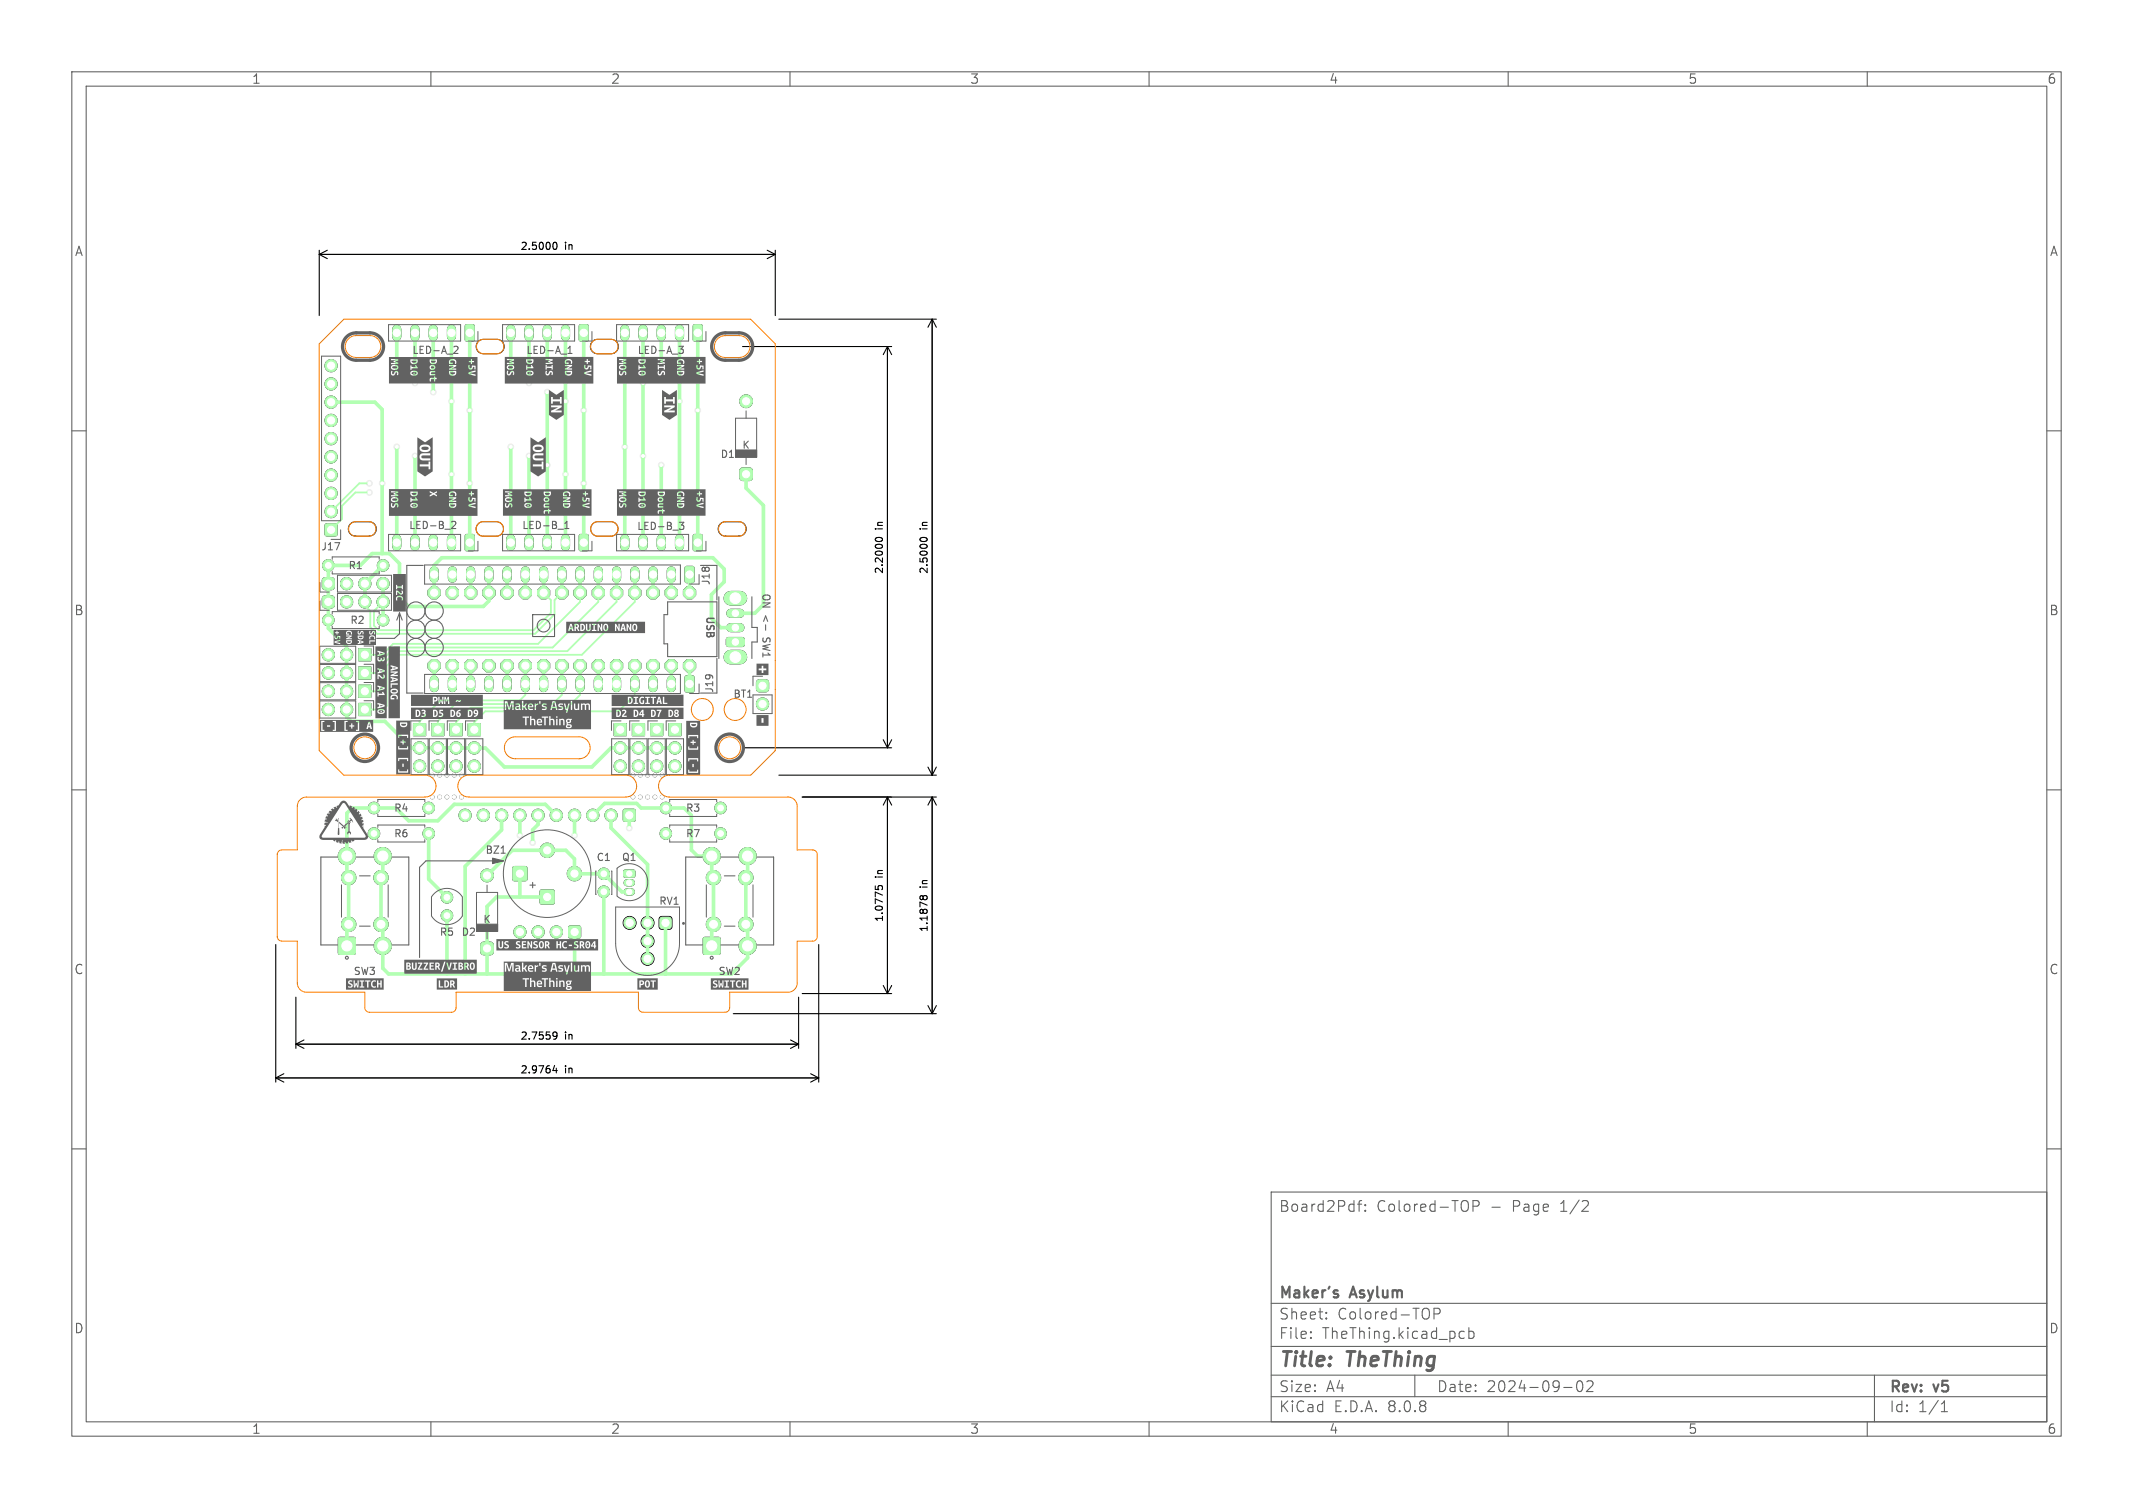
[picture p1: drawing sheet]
<svg xmlns="http://www.w3.org/2000/svg" width="297mm" height="210mm" viewBox="0 0 297 210" stroke-linecap="round" stroke-linejoin="round" font-family="sans-serif">
<defs><g id="words">
<g font-size="2.8" fill="#626262">
<text x="178" y="190.9">Title:</text>
<text x="187.7" y="190.9">TheThing</text>
</g>
<g font-size="2.1" fill="#626262">
<text x="178" y="169">Board2Pdf:</text>
<text x="191.7" y="169">Colored-TOP</text>
<text x="207.6" y="169">-</text>
<text x="210.7" y="169">Page</text>
<text x="217.5" y="169">1/2</text>
<text x="178" y="184">Sheet:</text>
<text x="178" y="181.2">Maker's</text>
<text x="186.2" y="184">Colored-TOP</text>
<text x="188.2" y="181.2">Asylum</text>
<text x="178" y="186.7">File:</text>
<text x="184.1" y="186.7">TheThing.kicad_pcb</text>
<text x="178" y="196.9">KiCad</text>
<text x="178" y="194.1">Size:</text>
<text x="184.7" y="194.1">A4</text>
<text x="185.7" y="196.9">E.D.A.</text>
<text x="193.3" y="196.9">8.0.8</text>
<text x="200" y="194.1">Date:</text>
<text x="207" y="194.1">2024-09-02</text>
<text x="263" y="194.3">Rev:</text>
<text x="263" y="196.9">Id:</text>
<text x="267.1" y="196.9">1/1</text>
<text x="269.4" y="194.3">v5</text>
</g>
<g font-size="1.8" fill="#626262">
<text x="35" y="11.9">1</text>
<text x="85" y="11.9">2</text>
<text x="135" y="11.9">3</text>
<text x="185" y="11.9">4</text>
<text x="235" y="11.9">5</text>
<text x="285" y="11.9">6</text>
<text x="10.3" y="35.9">A</text>
<text x="285.4" y="35.9">A</text>
<text x="10.3" y="85.9">B</text>
<text x="285.3" y="85.9">B</text>
<text x="10.3" y="135.9">C</text>
<text x="285.3" y="135.9">C</text>
<text x="10.3" y="185.9">D</text>
<text x="285.3" y="185.9">D</text>
<text x="35" y="199.9">1</text>
<text x="85" y="199.9">2</text>
<text x="135" y="199.9">3</text>
<text x="185" y="199.9">4</text>
<text x="235" y="199.9">5</text>
<text x="285" y="199.9">6</text>
</g>
<g font-size="1.4">
<text x="72.4" y="35">2.5000</text>
<text x="78.6" y="35">in</text>
<text x="123.1" y="73.8" transform="rotate(-90 123.1 73.8)">in</text>
<text x="129.4" y="73.8" transform="rotate(-90 129.4 73.8)">in</text>
<text x="123.1" y="80" transform="rotate(-90 123.1 80)">2.2000</text>
<text x="129.4" y="80" transform="rotate(-90 129.4 80)">2.5000</text>
<text x="123.1" y="122.2" transform="rotate(-90 123.1 122.2)">in</text>
<text x="129.4" y="123.6" transform="rotate(-90 129.4 123.6)">in</text>
<text x="123.1" y="128.5" transform="rotate(-90 123.1 128.5)">1.0775</text>
<text x="129.4" y="129.9" transform="rotate(-90 129.4 129.9)">1.1878</text>
<text x="72.4" y="149.7">2.9764</text>
<text x="72.4" y="145">2.7559</text>
<text x="78.6" y="149.7">in</text>
<text x="78.6" y="145">in</text>
</g>
<g font-size="1.4" fill="#626262">
<text x="57.3" y="49.5">LED-A_2</text>
<text x="73.2" y="49.5">LED-A_1</text>
<text x="88.7" y="49.5">LED-A_3</text>
<text x="100.2" y="64">D1</text>
<text x="103.3" y="62.7">K</text>
<text x="44.6" y="76.8">J17</text>
<text x="56.9" y="73.9">LED-B_2</text>
<text x="72.6" y="73.9">LED-B_1</text>
<text x="88.6" y="74">LED-B_3</text>
<text x="48.4" y="79.5">R1</text>
<text x="99" y="81.6" transform="rotate(-90 99 81.6)">J18</text>
<text x="106" y="82.6" transform="rotate(90 106 82.6)">ON</text>
<text x="48.7" y="87.1">R2</text>
<text x="98.3" y="85.7" transform="rotate(90 98.3 85.7)">USB</text>
<text x="106" y="85.7" transform="rotate(90 106 85.7)">&lt;-</text>
<text x="106" y="88.5" transform="rotate(90 106 88.5)">SW1</text>
<text x="99.5" y="96.6" transform="rotate(-90 99.5 96.6)">J19</text>
<text x="102" y="97.4">BT1</text>
<text x="54.8" y="113.2">R4</text>
<text x="95.4" y="113.2">R3</text>
<text x="54.8" y="116.8">R6</text>
<text x="67.5" y="119.1">BZ1</text>
<text x="95.4" y="116.8">R7</text>
<text x="73.4" y="123.9">+</text>
<text x="83" y="120.1">C1</text>
<text x="86.5" y="120.1">Q1</text>
<text x="61.1" y="130.5">R5</text>
<text x="64.2" y="130.5">D2</text>
<text x="67.2" y="128.7">K</text>
<text x="91.7" y="126.2">RV1</text>
<text x="49.2" y="136">SW3</text>
<text x="100" y="136">SW2</text>
</g>
</g></defs>
<g fill="#000" stroke="#000" stroke-width=".14">
<path d="M64.8 45.3l1-.1 .2 .1v2l-.1 .2h-.9l-.2-.1zM80.7 45.3l1-.1 .2 .1v2l-.1 .2h-.9l-.2-.1zM96.6 45.3l1-.1 .2 .1v2l-.1 .2h-1l-.2-.1zM45.3 73l.2-.1 1.4 .1 .1 .2-.1 1.4h-.2h-1.4v-.2zM64.8 74.5l1-.1 .2 .2v1.9l-.1 .2h-.9l-.2-.1zM80.7 74.5l1-.1 .2 .2v1.9l-.1 .2h-.9l-.2-.1zM95.5 78.9h.9l.2 .1v1.9l-.1 .2-.9 .1-.2-.2zM96.6 74.5l1-.1 .2 .2v1.9l-.1 .2h-1l-.2-.1zM103.1 65.3l.3-.1h1l.2 .1 .2 .3v1l-.2 .2-.3 .1h-.9l-.3-.1-.1-.3v-1zM45 83.1l1.1-.1 .4 .1 .1 1.1-.2 .4-1.1 .1-.3-.2-.1-1.1zM45 80.5l1.1-.1 .4 .2 .1 1.1-.2 .3-1.1 .1-.3-.1-.1-1.1zM49.9 92.9h1.8v1.7h-1.8z"/>
<path d="M49.9 98h1.8v1.7h-1.8zM49.9 95.4h1.8v1.7h-1.8zM49.9 90.3h1.8v1.7h-1.8zM95.5 94.2l.9-.1 .2 .2v1.8l-.1 .3h-.9l-.2-.2zM101.2 88.9l.2-.1h2l.3 .2v.8l-.4 .2h-1.9l-.3-.2zM105.4 94.8l.4-.1h1.1l.1 .4-.1 1.1-.3 .2-1.1-.1-.2-.4zM57.6 100.8h1.7v1.7h-1.7zM60.1 100.8h1.7v1.7h-1.7zM62.6 100.8h1.8v1.7h-1.8zM65.2 100.8h1.7v1.7h-1.7zM85.5 100.8h1.7v1.7h-1.7zM88.1 100.8h1.6v1.7h-1.6z"/>
<path d="M86.8 112.8l.2-.1 1.4 .1 .1 .1-.1 1.4-.2 .1-1.4-.1v-.2zM90.6 100.8h1.7v1.7h-1.7zM93.1 100.8h1.7v1.7h-1.7zM47.2 130.6l.1-.1 2.1 .1 .1 .2-.1 2.1h-.2h-2l-.1-.2zM67.1 131.3l.3-.1h.9l.3 .1 .1 .3v1l-.1 .2-.3 .2h-1l-.2-.2-.2-.3v-.9zM71.5 120.7h.1h1.7l.1 .2-.1 1.7-.2 .1-1.6-.1-.1-.2zM75.3 124l.1-.1 1.7 .1 .1 .2-.1 1.6-.2 .1-1.6-.1-.1-.1zM79.2 129l.2-.1 1.4 .1 .1 .2-.1 1.4h-.2h-1.4v-.2zM86.9 121.2h1.4l.1 .2v.6l-.2 .2h-1.2l-.2-.3zM91.9 127.7l1.3-.1 .3 .2 .1 1.2-.2 .4h-1.2l-.4-.1v-1.3zM98 130.6l.1-.1 2.1 .1 .1 .2-.1 2.1h-.1h-2.1l-.1-.2z"/>
<circle cx="46.1" cy="58.5" r=".85"/>
<circle cx="46.1" cy="53.5" r=".85"/>
<circle cx="46.1" cy="50.9" r=".85"/>
<circle cx="46.1" cy="56" r=".85"/>
<circle cx="103.9" cy="55.9" r=".89"/>
<circle cx="45.7" cy="78.7" r=".8"/>
<circle cx="46.1" cy="68.7" r=".85"/>
<circle cx="46.1" cy="63.6" r=".85"/>
<circle cx="46.1" cy="61.1" r=".85"/>
<circle cx="46.1" cy="66.2" r=".85"/>
<circle cx="46.1" cy="71.2" r=".85"/>
<circle cx="53.3" cy="78.7" r=".8"/>
<circle cx="45.7" cy="86.4" r=".8"/>
<circle cx="45.7" cy="96.3" r=".85"/>
<circle cx="45.7" cy="93.7" r=".85"/>
<circle cx="45.7" cy="98.8" r=".85"/>
<circle cx="45.7" cy="91.2" r=".85"/>
<circle cx="48.3" cy="96.3" r=".85"/>
<circle cx="48.3" cy="91.2" r=".85"/>
<circle cx="48.3" cy="93.7" r=".85"/>
<circle cx="48.3" cy="83.8" r=".85"/>
<circle cx="48.3" cy="98.8" r=".85"/>
<circle cx="48.3" cy="81.3" r=".85"/>
<circle cx="50.8" cy="83.8" r=".85"/>
<circle cx="50.8" cy="81.3" r=".85"/>
<circle cx="53.3" cy="86.4" r=".8"/>
<circle cx="53.3" cy="83.8" r=".85"/>
<circle cx="53.3" cy="81.3" r=".85"/>
<circle cx="60.5" cy="92.7" r=".92"/>
<circle cx="60.5" cy="82.6" r=".92"/>
<circle cx="63" cy="82.6" r=".92"/>
<circle cx="63" cy="92.7" r=".92"/>
<circle cx="65.5" cy="92.7" r=".92"/>
<circle cx="65.5" cy="82.6" r=".92"/>
<circle cx="68.1" cy="92.7" r=".92"/>
<circle cx="68.1" cy="82.6" r=".92"/>
<circle cx="70.6" cy="92.7" r=".92"/>
<circle cx="70.6" cy="82.6" r=".92"/>
<circle cx="73.2" cy="92.7" r=".92"/>
<circle cx="73.2" cy="82.6" r=".92"/>
<circle cx="75.7" cy="92.7" r=".92"/>
<circle cx="75.7" cy="82.6" r=".92"/>
<circle cx="78.2" cy="92.7" r=".92"/>
<circle cx="78.2" cy="82.6" r=".92"/>
<circle cx="80.8" cy="82.6" r=".92"/>
<circle cx="80.8" cy="92.7" r=".92"/>
<circle cx="83.3" cy="82.6" r=".92"/>
<circle cx="83.3" cy="92.7" r=".92"/>
<circle cx="85.9" cy="92.7" r=".92"/>
<circle cx="85.9" cy="82.6" r=".92"/>
<circle cx="88.4" cy="82.6" r=".92"/>
<circle cx="88.4" cy="92.7" r=".92"/>
<circle cx="90.9" cy="92.7" r=".92"/>
<circle cx="90.9" cy="82.6" r=".92"/>
<circle cx="93.5" cy="82.6" r=".92"/>
<circle cx="93.5" cy="92.7" r=".92"/>
<circle cx="96" cy="82.6" r=".92"/>
<circle cx="96" cy="92.7" r=".92"/>
<circle cx="106.2" cy="98" r=".85"/>
<circle cx="48.3" cy="119.2" r="1.2"/>
<circle cx="52.1" cy="112.5" r=".8"/>
<circle cx="52.1" cy="116.1" r=".8"/>
<circle cx="53.3" cy="119.2" r="1.2"/>
<circle cx="58.4" cy="106.7" r=".85"/>
<circle cx="58.4" cy="104.2" r=".85"/>
<circle cx="59.7" cy="116.1" r=".8"/>
<circle cx="59.7" cy="112.5" r=".8"/>
<circle cx="60.2" cy="107.9" r=".25"/>
<circle cx="60.2" cy="111" r=".25"/>
<circle cx="61" cy="104.2" r=".85"/>
<circle cx="61" cy="106.7" r=".85"/>
<circle cx="61.2" cy="111" r=".25"/>
<circle cx="61.2" cy="107.9" r=".25"/>
<circle cx="62.2" cy="107.9" r=".25"/>
<circle cx="62.2" cy="111" r=".25"/>
<circle cx="63.2" cy="111" r=".25"/>
<circle cx="63.2" cy="107.9" r=".25"/>
<circle cx="63.5" cy="104.2" r=".85"/>
<circle cx="63.5" cy="106.7" r=".85"/>
<circle cx="64.3" cy="111" r=".25"/>
<circle cx="64.3" cy="107.9" r=".25"/>
<circle cx="64.8" cy="113.5" r=".85"/>
<circle cx="66" cy="106.7" r=".85"/>
<circle cx="66" cy="104.2" r=".85"/>
<circle cx="67.3" cy="113.5" r=".85"/>
<circle cx="69.8" cy="113.5" r=".85"/>
<circle cx="72.4" cy="113.5" r=".85"/>
<circle cx="74.9" cy="113.5" r=".85"/>
<circle cx="76.2" cy="118.4" r="1"/>
<circle cx="77.5" cy="113.5" r=".85"/>
<circle cx="80" cy="113.5" r=".85"/>
<circle cx="82.5" cy="113.5" r=".85"/>
<circle cx="85.1" cy="113.5" r=".85"/>
<circle cx="86.4" cy="106.7" r=".85"/>
<circle cx="86.4" cy="104.2" r=".85"/>
<circle cx="88.1" cy="111" r=".25"/>
<circle cx="88.1" cy="107.9" r=".25"/>
<circle cx="88.9" cy="104.2" r=".85"/>
<circle cx="88.9" cy="106.7" r=".85"/>
<circle cx="89.2" cy="107.9" r=".25"/>
<circle cx="89.2" cy="111" r=".25"/>
<circle cx="90.2" cy="111" r=".25"/>
<circle cx="90.2" cy="107.9" r=".25"/>
<circle cx="91.2" cy="107.9" r=".25"/>
<circle cx="91.2" cy="111" r=".25"/>
<circle cx="91.4" cy="104.2" r=".85"/>
<circle cx="91.4" cy="106.7" r=".85"/>
<circle cx="92.2" cy="107.9" r=".25"/>
<circle cx="92.2" cy="111" r=".25"/>
<circle cx="92.7" cy="116.1" r=".8"/>
<circle cx="92.7" cy="112.5" r=".8"/>
<circle cx="94" cy="106.7" r=".85"/>
<circle cx="94" cy="104.2" r=".85"/>
<circle cx="99.1" cy="119.2" r="1.2"/>
<circle cx="100.3" cy="116.1" r=".8"/>
<circle cx="100.3" cy="112.5" r=".8"/>
<circle cx="104.1" cy="119.2" r="1.2"/>
<circle cx="48.5" cy="122.2" r="1"/>
<circle cx="48.6" cy="128.7" r="1"/>
<circle cx="53" cy="122.2" r="1"/>
<circle cx="53" cy="128.7" r="1"/>
<circle cx="53.3" cy="131.7" r="1.2"/>
<circle cx="62.2" cy="125" r=".8"/>
<circle cx="62.2" cy="127.5" r=".8"/>
<circle cx="67.8" cy="121.9" r=".89"/>
<circle cx="72.4" cy="129.8" r=".85"/>
<circle cx="74.9" cy="129.8" r=".85"/>
<circle cx="77.5" cy="129.8" r=".85"/>
<circle cx="80" cy="121.7" r="1"/>
<circle cx="84.1" cy="124.2" r=".8"/>
<circle cx="84.1" cy="121.7" r=".8"/>
<circle cx="87.7" cy="128.5" r=".9"/>
<circle cx="90.2" cy="128.5" r=".9"/>
<circle cx="90.2" cy="131.1" r=".9"/>
<circle cx="90.2" cy="133.5" r=".9"/>
<circle cx="99.3" cy="122.2" r="1"/>
<circle cx="99.3" cy="128.7" r="1"/>
<circle cx="103.8" cy="122.2" r="1"/>
<circle cx="103.8" cy="128.7" r="1"/>
<circle cx="104.1" cy="131.7" r="1.2"/>
</g>
<g fill="none" stroke="#000" stroke-width="1.3">
<path d="M55.2 45.8v1.1M57.8 45.8v1.1M60.3 45.8v1.1M62.9 45.8v1.1M71.1 45.8v1.1M73.7 45.8v1.1M76.2 45.8v1.1M78.7 45.8v1.1M87 45.8v1.1M89.5 45.8v1.1M92.1 45.8v1.1M94.6 45.8v1.1"/>
<path d="M55.2 75.1v1M57.8 75.1v1M60.3 75.1v1M60.5 79.5v1M62.9 75.1v1M63 79.5v1M65.5 79.5v1M68.1 79.5v1M70.6 79.5v1M71.1 75.1v1M73.2 79.5v1M73.7 75.1v1"/>
<path d="M75.7 79.5v1M76.2 75.1v1M78.2 79.5v1M78.7 75.1v1M80.8 79.5v1M83.3 79.5v1M85.9 79.5v1M87 75.1v1M88.4 79.5v1M89.5 75.1v1M90.9 79.5v1M92.1 75.1v1"/>
<path d="M93.5 79.5v1M94.6 75.1v1M60.5 94.7v1.1M63 94.7v1.1M65.5 94.7v1.1M68.1 94.7v1.1M70.6 94.7v1.1M73.2 94.7v1.1M75.7 94.7v1.1M78.2 94.7v1.1M80.8 94.7v1.1M83.3 94.7v1.1"/>
<path d="M85.9 94.7v1.1M88.4 94.7v1.1M90.9 94.7v1.1M93.5 94.7v1.1M101.8 85.4h1.2M101.8 87.4h1.2"/>
</g>
<path d="M87.3 122.9h.6M87.3 124.2h.6" fill="none" stroke="#000" stroke-width="1"/>
<path d="M101.8 91.5h1.2M101.8 83.3h1.2" fill="none" stroke="#000" stroke-width="2"/>
<path d="M66.6 47.6l.6-.3h2a1 1 0 0 1 1 1 1 1 0 0 1-1 1h-1.9a1 1 0 0 1-.9-.7 1 1 0 0 1 .2-1zM82.5 47.6l.6-.3h2a1 1 0 0 1 1 1 1 1 0 0 1-1 1h-1.9a1 1 0 0 1-.9-.7 1 1 0 0 1 .2-1zM48.8 73l.6-.3h2a1 1 0 0 1 1 1 1 1 0 0 1-1 1h-1.9a1 1 0 0 1-.9-.7 1 1 0 0 1 .2-1zM66.6 72.9l.6-.3h1.9a1.02 1.02 0 0 1 1 1.1 1.02 1.02 0 0 1-1 1h-1.8a1.02 1.02 0 0 1-.9-.7 1.02 1.02 0 0 1 .2-1.1zM82.5 72.9l.7-.3h1.8a1.02 1.02 0 0 1 1.1 1.1 1.02 1.02 0 0 1-1.1 1h-1.7a1.02 1.02 0 0 1-1-.7 1.02 1.02 0 0 1 .2-1.1zM100.3 73l.6-.3h2a1 1 0 0 1 1 1 1 1 0 0 1-1 1h-1.9a1 1 0 0 1-.9-.7 1 1 0 0 1 .2-1z" fill="none" stroke="#000" stroke-width=".14"/>
<g fill="none" stroke="#000" stroke-width=".15">
<path d="M44.4 34.8v9.2M44.4 35.4h63.5M44.4 35.4l1.2 .6M45.6 34.8l-1.2 .6M77 33.9l.2-.2a.53 .53 0 0 1 .4 .5 .53 .53 0 0 1-.4 .5l-.2-.2M106.8 34.8l1.1 .6M107.9 34.8v9.2M107.9 35.4l-1.1 .6M103.4 48.3h20.8M108.5 44.5h21.9M123.6 48.3v55.8M123.6 48.3l.6 1.1"/>
<path d="M123.6 48.3l-.6 1.1M129.8 44.5v63.5M129.8 44.5l.6 1.1M129.8 44.5l-.6 1.1M122.1 75.4l-.2-.2a.53 .53 0 0 1 .5-.4 .53 .53 0 0 1 .5 .4l-.2 .2M128.3 75.4l-.2-.2a.53 .53 0 0 1 .5-.4 .53 .53 0 0 1 .5 .4l-.2 .2M103.6 104.1h20.6M108.5 108h21.9M111.7 111h18.7M123 103l.6 1.1M123.6 111v27.4M123.6 111l.6 1.1"/>
<path d="M123.6 111l-.6 1.1M124.2 103l-.6 1.1M129.2 106.8l.6 1.2M129.8 111v30.2M129.8 111l.6 1.1M129.8 111l-.6 1.1M130.4 106.8l-.6 1.2M38.4 131.5v19.2M41.2 138.9v7.1M111.2 138.9v7.1M111.7 138.4h12.5M114 131.5v19.2"/>
<path d="M121.9 123.4v.4M122.3 123.8v-.3l.1-.2 .4 .1v.4M123 137.2l.6 1.2M124.2 137.2l-.6 1.2M128.5 125.1l-.1 .1M128.5 124.9l-.2-.2-.1 .1-.1 .1 .1 .3M128.5 124.9l.2-.2 .3 .1 .1 .1-.1 .3M128.5 124.9v.2M128.5 125.1l.1 .1M38.4 150.1h75.6M38.4 150.1l1.1 .6M39.5 149.5l-1.1 .6"/>
<path d="M41.2 145.4h70M41.2 145.4l1.1 .6M42.3 144.8l-1.1 .6M77 143.8l.2-.1 .3 .1a.66 .66 0 0 1-.2 .9h-.2M77.2 148.4l-.2 .7h.6M77.5 148.8v.6M77.6 144.1l-.2 .2-.4-.1M102.1 141.2h28.3M110.1 144.8l1.1 .6M111.2 145.4l-1.1 .6M112.9 149.5l1.1 .6M114 150.1l-1.1 .6"/>
<path d="M129.2 140l.6 1.2M130.4 140l-.6 1.2"/>
</g>
<g fill="#b3ffb3" stroke="#b3ffb3" stroke-width=".14">
<path d="M91.9 127.9l.3-.2 1.1 .1 .2 .3-.1 1.1-.3 .1h-1.1l-.1-.3z"/>
<path d="M71.5 120.7h.1h1.7l.1 .2-.1 1.7-.2 .1-1.6-.1-.1-.2z"/>
<path d="M75.3 124l.1-.1 1.7 .1 .1 .2-.1 1.6-.2 .1-1.6-.1-.1-.1z"/>
<path d="M98 130.6l.1-.1 2.1 .1 .1 .2-.1 2.1h-.1h-2.1l-.1-.2z"/>
<path d="M47.2 130.6l.1-.1 2.1 .1 .1 .2-.1 2.1h-.2h-2l-.1-.2z"/>
<path d="M95.5 78.9h.9l.2 .1v1.9l-.1 .2-.9 .1-.2-.2z"/>
<path d="M95.5 94.2l.9-.1 .2 .2v1.8l-.1 .3h-.9l-.2-.2z"/>
<path d="M65.2 100.8h1.7v1.7h-1.7z"/>
<path d="M57.6 100.8h1.7v1.7h-1.7z"/>
<path d="M96.6 74.5l1-.1 .2 .2v1.9l-.1 .2h-1l-.2-.1z"/>
<path d="M49.9 92.9h1.8v1.7h-1.8z"/>
<path d="M93.1 100.8h1.7v1.7h-1.7z"/>
<path d="M49.9 98h1.8v1.7h-1.8z"/>
<path d="M45.3 73l.2-.1 1.4 .1 .1 .2-.1 1.4h-.2h-1.4v-.2z"/>
<path d="M90.6 100.8h1.7v1.7h-1.7z"/>
<path d="M80.7 45.3l1-.1 .2 .1v2l-.1 .2h-.9l-.2-.1z"/>
<path d="M105.4 94.8l.4-.1h1.1l.1 .4-.1 1.1-.3 .2-1.1-.1-.2-.4z"/>
<path d="M45 83.1l1.1-.1 .4 .1 .1 1.1-.2 .4-1.1 .1-.3-.2-.1-1.1z"/>
<path d="M80.7 74.5l1-.1 .2 .2v1.9l-.1 .2h-.9l-.2-.1z"/>
<path d="M45 80.5l1.1-.1 .4 .2 .1 1.1-.2 .3-1.1 .1-.3-.1-.1-1.1z"/>
<path d="M64.8 45.3l1-.1 .2 .1v2l-.1 .2h-.9l-.2-.1z"/>
<path d="M96.6 45.3l1-.1 .2 .1v2l-.1 .2h-1l-.2-.1z"/>
<path d="M49.9 95.4h1.8v1.7h-1.8z"/>
<path d="M86.9 121.2h1.4l.1 .2v.6l-.2 .2h-1.2l-.2-.3z"/>
<path d="M67.1 131.3l.3-.1h.9l.3 .1 .1 .3v1l-.1 .2-.3 .2h-1l-.2-.2-.2-.3v-.9z"/>
<path d="M85.5 100.8h1.7v1.7h-1.7z"/>
<path d="M64.8 74.5l1-.1 .2 .2v1.9l-.1 .2h-.9l-.2-.1z"/>
<path d="M88.1 100.8h1.6v1.7h-1.6z"/>
<path d="M62.6 100.8h1.8v1.7h-1.8z"/>
<path d="M101.2 88.9l.2-.1h2l.3 .2v.8l-.4 .2h-1.9l-.3-.2z"/>
<path d="M60.1 100.8h1.7v1.7h-1.7z"/>
<path d="M49.9 90.3h1.8v1.7h-1.8z"/>
<path d="M103.1 65.3l.3-.1h1l.2 .1 .2 .3v1l-.2 .2-.3 .1h-.9l-.3-.1-.1-.3v-1z"/>
<path d="M79.2 129l.2-.1 1.4 .1 .1 .2-.1 1.4h-.2h-1.4v-.2z"/>
<path d="M86.8 112.8l.2-.1 1.4 .1 .1 .1-.1 1.4-.2 .1-1.4-.1v-.2z"/>
<circle cx="88.4" cy="82.6" r=".92"/>
<circle cx="90.9" cy="82.6" r=".92"/>
<circle cx="80.8" cy="82.6" r=".92"/>
<circle cx="68.1" cy="92.7" r=".92"/>
<circle cx="85.9" cy="82.6" r=".92"/>
<circle cx="70.6" cy="92.7" r=".92"/>
<circle cx="75.7" cy="92.7" r=".92"/>
<circle cx="78.2" cy="82.6" r=".92"/>
<circle cx="73.2" cy="82.6" r=".92"/>
<circle cx="93.5" cy="92.7" r=".92"/>
<circle cx="93.5" cy="82.6" r=".92"/>
<circle cx="78.2" cy="92.7" r=".92"/>
<circle cx="90.9" cy="92.7" r=".92"/>
<circle cx="63" cy="92.7" r=".92"/>
<circle cx="65.5" cy="92.7" r=".92"/>
<circle cx="70.6" cy="82.6" r=".92"/>
<circle cx="63" cy="82.6" r=".92"/>
<circle cx="85.9" cy="92.7" r=".92"/>
<circle cx="68.1" cy="82.6" r=".92"/>
<circle cx="73.2" cy="92.7" r=".92"/>
<circle cx="83.3" cy="82.6" r=".92"/>
<circle cx="96" cy="82.6" r=".92"/>
<circle cx="96" cy="92.7" r=".92"/>
<circle cx="80.8" cy="92.7" r=".92"/>
<circle cx="88.4" cy="92.7" r=".92"/>
<circle cx="60.5" cy="82.6" r=".92"/>
<circle cx="75.7" cy="82.6" r=".92"/>
<circle cx="83.3" cy="92.7" r=".92"/>
<circle cx="60.5" cy="92.7" r=".92"/>
<circle cx="65.5" cy="82.6" r=".92"/>
<circle cx="90.2" cy="133.5" r=".8"/>
<circle cx="90.2" cy="131.1" r=".8"/>
<circle cx="90.2" cy="128.5" r=".8"/>
<circle cx="87.7" cy="128.5" r=".8"/>
<circle cx="76.2" cy="118.4" r="1"/>
<circle cx="80" cy="121.7" r="1"/>
<circle cx="99.3" cy="128.7" r="1"/>
<circle cx="99.3" cy="122.2" r="1"/>
<circle cx="99.1" cy="119.2" r="1.2"/>
<circle cx="104.1" cy="131.7" r="1.2"/>
<circle cx="103.8" cy="128.7" r="1"/>
<circle cx="103.8" cy="122.2" r="1"/>
<circle cx="104.1" cy="119.2" r="1.2"/>
<circle cx="48.6" cy="128.7" r="1"/>
<circle cx="48.5" cy="122.2" r="1"/>
<circle cx="48.3" cy="119.2" r="1.2"/>
<circle cx="53.3" cy="131.7" r="1.2"/>
<circle cx="53" cy="128.7" r="1"/>
<circle cx="53" cy="122.2" r="1"/>
<circle cx="53.3" cy="119.2" r="1.2"/>
<circle cx="66" cy="104.2" r=".85"/>
<circle cx="66" cy="106.7" r=".85"/>
<circle cx="58.4" cy="104.2" r=".85"/>
<circle cx="58.4" cy="106.7" r=".85"/>
<circle cx="52.1" cy="112.5" r=".8"/>
<circle cx="59.7" cy="112.5" r=".8"/>
<circle cx="48.3" cy="93.7" r=".85"/>
<circle cx="45.7" cy="93.7" r=".85"/>
<circle cx="94" cy="104.2" r=".85"/>
<circle cx="94" cy="106.7" r=".85"/>
<circle cx="48.3" cy="98.8" r=".85"/>
<circle cx="45.7" cy="98.8" r=".85"/>
<circle cx="46.1" cy="71.2" r=".85"/>
<circle cx="46.1" cy="68.7" r=".85"/>
<circle cx="46.1" cy="66.2" r=".85"/>
<circle cx="46.1" cy="63.6" r=".85"/>
<circle cx="46.1" cy="61.1" r=".85"/>
<circle cx="46.1" cy="58.5" r=".85"/>
<circle cx="46.1" cy="56" r=".85"/>
<circle cx="46.1" cy="53.5" r=".85"/>
<circle cx="46.1" cy="50.9" r=".85"/>
<circle cx="91.4" cy="104.2" r=".85"/>
<circle cx="91.4" cy="106.7" r=".85"/>
<circle cx="92.7" cy="112.5" r=".8"/>
<circle cx="100.3" cy="112.5" r=".8"/>
<circle cx="106.2" cy="98" r=".85"/>
<circle cx="62.2" cy="127.5" r=".8"/>
<circle cx="62.2" cy="125" r=".8"/>
<circle cx="48.3" cy="83.8" r=".85"/>
<circle cx="50.8" cy="83.8" r=".85"/>
<circle cx="53.3" cy="83.8" r=".85"/>
<circle cx="48.3" cy="81.3" r=".85"/>
<circle cx="50.8" cy="81.3" r=".85"/>
<circle cx="53.3" cy="81.3" r=".85"/>
<circle cx="48.3" cy="96.3" r=".85"/>
<circle cx="45.7" cy="96.3" r=".85"/>
<circle cx="84.1" cy="124.2" r=".8"/>
<circle cx="84.1" cy="121.7" r=".8"/>
<circle cx="67.8" cy="121.9" r=".89"/>
<circle cx="86.4" cy="104.2" r=".85"/>
<circle cx="86.4" cy="106.7" r=".85"/>
<circle cx="59.7" cy="116.1" r=".8"/>
<circle cx="52.1" cy="116.1" r=".8"/>
<circle cx="45.7" cy="86.4" r=".8"/>
<circle cx="53.3" cy="86.4" r=".8"/>
<circle cx="88.9" cy="104.2" r=".85"/>
<circle cx="88.9" cy="106.7" r=".85"/>
<circle cx="63.5" cy="104.2" r=".85"/>
<circle cx="63.5" cy="106.7" r=".85"/>
<circle cx="61" cy="104.2" r=".85"/>
<circle cx="61" cy="106.7" r=".85"/>
<circle cx="48.3" cy="91.2" r=".85"/>
<circle cx="45.7" cy="91.2" r=".85"/>
<circle cx="92.7" cy="116.1" r=".8"/>
<circle cx="100.3" cy="116.1" r=".8"/>
<circle cx="103.9" cy="55.9" r=".89"/>
<circle cx="45.7" cy="78.7" r=".8"/>
<circle cx="53.3" cy="78.7" r=".8"/>
<circle cx="77.5" cy="129.8" r=".85"/>
<circle cx="74.9" cy="129.8" r=".85"/>
<circle cx="72.4" cy="129.8" r=".85"/>
<circle cx="85.1" cy="113.5" r=".85"/>
<circle cx="82.5" cy="113.5" r=".85"/>
<circle cx="80" cy="113.5" r=".85"/>
<circle cx="77.5" cy="113.5" r=".85"/>
<circle cx="74.9" cy="113.5" r=".85"/>
<circle cx="72.4" cy="113.5" r=".85"/>
<circle cx="69.8" cy="113.5" r=".85"/>
<circle cx="67.3" cy="113.5" r=".85"/>
<circle cx="64.8" cy="113.5" r=".85"/>
</g>
<g fill="none" stroke="#b3ffb3" stroke-width="1.3">
<path d="M55.2 45.8v1.1M57.8 45.8v1.1M60.3 45.8v1.1M62.9 45.8v1.1M71.1 45.8v1.1M73.7 45.8v1.1M76.2 45.8v1.1M78.7 45.8v1.1M87 45.8v1.1M89.5 45.8v1.1M92.1 45.8v1.1M94.6 45.8v1.1"/>
<path d="M55.2 75.1v1M57.8 75.1v1M60.3 75.1v1M60.5 79.5v1M62.9 75.1v1M63 79.5v1M65.5 79.5v1M68.1 79.5v1M70.6 79.5v1M71.1 75.1v1M73.2 79.5v1M73.7 75.1v1"/>
<path d="M75.7 79.5v1M76.2 75.1v1M78.2 79.5v1M78.7 75.1v1M80.8 79.5v1M83.3 79.5v1M85.9 79.5v1M87 75.1v1M88.4 79.5v1M89.5 75.1v1M90.9 79.5v1M92.1 75.1v1"/>
<path d="M93.5 79.5v1M94.6 75.1v1M60.5 94.7v1.1M63 94.7v1.1M65.5 94.7v1.1M68.1 94.7v1.1M70.6 94.7v1.1M73.2 94.7v1.1M75.7 94.7v1.1M78.2 94.7v1.1M80.8 94.7v1.1M83.3 94.7v1.1"/>
<path d="M85.9 94.7v1.1M88.4 94.7v1.1M90.9 94.7v1.1M93.5 94.7v1.1M101.8 85.4h1.2M101.8 87.4h1.2"/>
</g>
<path d="M87.3 122.9h.6M87.3 124.2h.6" fill="none" stroke="#b3ffb3" stroke-width="1"/>
<path d="M101.8 91.5h1.2M101.8 83.3h1.2" fill="none" stroke="#b3ffb3" stroke-width="2"/>
<g fill="#ececec" stroke="#ececec" stroke-width=".14">
<circle cx="78.7" cy="66" r=".4"/>
<circle cx="62.9" cy="55.9" r=".4"/>
<circle cx="78.7" cy="55.9" r=".4"/>
<circle cx="94.6" cy="55.9" r=".4"/>
<circle cx="62.9" cy="66" r=".4"/>
<circle cx="53.2" cy="67.3" r=".4"/>
<circle cx="81.3" cy="57.2" r=".4"/>
<circle cx="65.4" cy="67.3" r=".4"/>
<circle cx="81.3" cy="67.3" r=".4"/>
<circle cx="97.2" cy="57.2" r=".4"/>
<circle cx="65.4" cy="57.2" r=".4"/>
<circle cx="89.5" cy="63.5" r=".4"/>
<circle cx="57.8" cy="63.5" r=".4"/>
<circle cx="57.8" cy="53.3" r=".4"/>
<circle cx="73.7" cy="63.5" r=".4"/>
<circle cx="73.7" cy="53.3" r=".4"/>
<circle cx="89.5" cy="53.3" r=".4"/>
<circle cx="71.1" cy="52.1" r=".4"/>
<circle cx="71.1" cy="62.2" r=".4"/>
<circle cx="87" cy="62.2" r=".4"/>
<circle cx="55.2" cy="62.2" r=".4"/>
<circle cx="55.2" cy="52.1" r=".4"/>
<circle cx="87" cy="52.1" r=".4"/>
<circle cx="76.2" cy="50.8" r=".4"/>
<circle cx="92.1" cy="50.8" r=".4"/>
<circle cx="92.1" cy="64.8" r=".4"/>
<circle cx="60.3" cy="54.6" r=".4"/>
<circle cx="76.2" cy="64.8" r=".4"/>
<circle cx="76.2" cy="54.6" r=".4"/>
<circle cx="51.4" cy="67.3" r=".4"/>
<circle cx="51.4" cy="68.6" r=".4"/>
<circle cx="72.4" cy="116.3" r=".4"/>
<circle cx="74.2" cy="117.3" r=".4"/>
<circle cx="80" cy="116.3" r=".4"/>
<circle cx="87.6" cy="115.3" r=".4"/>
</g>
<path d="M51.4 67.3h-1.4l-3.9 3.9M51.4 68.6h-1.9l-1.9 1.8v1.9l-1.5 1.5M73.2 95.3v1.5l-.8 .7h-11.1l-2.9 3v1.1M75.7 82.6l1 1v1.7l-2.4 2.5h-21.6l-.6-.7v-2l1.2-1.3M78.2 82.6l-1 1v2l-2.7 2.7h-22l-.9-1v-2.2l-.8-.8v-.5M78.2 95.3v1.5l-1.2 1.2h-13.6l-2.4 2.5v1.1M80.8 95.3v1.5l-1.8 1.8h-13.5l-2 2v1M80.8 82.6v1.2l-5.9 5.9h-20.2l-1.5 1.5h-2.4M83.3 82.6v1.2l-6.3 6.4h-22l-2.2 2.1v.9l-.5 .5h-1.5M85.9 82.6v1.2l-6.9 6.9h-23.8l-1.9 1.8v3.1l-.6 .7h-1.9M88.4 95.3v1.5l-2.3 2.3h-18.5l-1.6 1.5v1M88.4 82.6v1.2l-7.4 7.4h-25.6l-1.6 1.5v5.6l-.5 .5h-2.5" fill="none" stroke="#b3ffb3" stroke-width=".25"/>
<g fill="none" stroke="#b3ffb3" stroke-width=".51">
<path d="M46.1 56h6.1l1 1v20.1M55.2 46.4v5.7M57.8 46.4v6.9M60.3 46.4v8.2M62.9 46.4v29.2M65.4 46.4v29.2M71.1 46.4v5.7M73.7 46.4v6.9M76.2 46.4v4.4M76.2 54.6v21M78.7 46.4v29.2M81.3 46.4v29.2"/>
<path d="M87 46.4v29.2M89.5 46.4v29.2M92.1 46.4v4.4M94.6 46.4v29.2M97.2 46.4v29.2M53.3 78.7l-2.5 2.6v2.5M55.2 62.2v13.4M57.8 63.5v12.1M71.1 62.2v13.4M73.7 63.5v12.1M92.1 64.8v10.8M103.9 66v2l2.4 2.4v13.8l-1.2 1.2h-2.7"/>
<path d="M53.3 81.3v5.1M60.5 82.6v-3.9l1-1h37.8l1.5 1.5v1.8l-1.7 1.8v3.3l1.3 1.3h2M60.5 92.7v2.6M63 92.7v2.6M65.5 80v2.6M65.5 92.7v2.6M68.1 80v3.7l-.8 .8h-10.4l-1.3-1.3v-4.7l-1.4-1.4h-2.4l-1.6 1.6h-4.5v8.8l2.6 2.5v9.8l.6 .7h4.7l3.7 3.7h10.3l2.6 2.6h12.2l2.7-2.6h8.9M70.6 80v2.6M70.6 92.7v2.6M73.2 80v2.6M73.2 92.7v2.6M75.7 80v2.6"/>
<path d="M75.7 92.7v2.6M78.2 80v2.6M78.2 92.7v2.6M80.8 80v2.6M80.8 92.7v2.6M83.3 80v2.6M83.3 92.7v2.6M85.9 80v2.6M85.9 92.7v2.6M88.4 80v2.6M88.4 92.7v2.6M90.9 80v2.6"/>
<path d="M90.9 92.7v2.6M93.5 80v2.6M93.5 92.7v2.6M96 80v2.6M96 92.7v2.6M53.3 119.2v2.8l-.3 .2v6.5l.3 .3v5.8l.8 .8h47.8l2.2-2.2v-4.4l-.2-.3v-6.5l.2-.2v-2.8M59.7 116.1v6.3l2.5 2.6M63.5 104.2h.1M69.8 113.5v2.1l-5 5.1v14.9M72.4 113.5v2.8M74.9 113.5v1.3l-.7 .8v1.7M77.5 113.5l-1.6-1.5h-12.7l-2.2 2.3h-4.1l-1.8-1.8h-6.1l-.7 .7v8.8l.3 .2v6.5l-.3 .3v2.7"/>
<path d="M80 113.5v2.8M85.1 113.5v1.8l5.1 5.1v13.1M87.6 113.5v1.8M95.2 112.5h-5.9l-.7-.6h-4.4l-1.7 1.6M96.3 113.5v4.9l.8 .8h2v2.8l.2 .2v6.5l-.2 .3v2.7M62.2 127.5v8.1M67.8 121.9l3.5-3.5h7.5l1.2 1.2v2.1h4.1l2.5 2.5h1M72.4 121.7v3.2M76.2 124.9h-7.1l-1.3 1.3v9.4M80 129.8v5.8M84.1 124.2v11.4M92.7 135.6h.1"/>
<path d="M92.7 128.5v7.1"/>
</g>
<g fill="#fff" stroke="#fff" stroke-width=".14">
<circle cx="78.7" cy="66" r=".2"/>
<circle cx="62.9" cy="55.9" r=".2"/>
<circle cx="78.7" cy="55.9" r=".2"/>
<circle cx="94.6" cy="55.9" r=".2"/>
<circle cx="62.9" cy="66" r=".2"/>
<circle cx="53.2" cy="67.3" r=".2"/>
<circle cx="81.3" cy="57.1" r=".2"/>
<circle cx="65.4" cy="67.3" r=".2"/>
<circle cx="81.3" cy="67.3" r=".2"/>
<circle cx="97.2" cy="57.1" r=".2"/>
<circle cx="65.4" cy="57.1" r=".2"/>
<circle cx="89.5" cy="63.5" r=".2"/>
<circle cx="57.8" cy="63.5" r=".2"/>
<circle cx="57.8" cy="53.3" r=".2"/>
<circle cx="73.7" cy="63.5" r=".2"/>
<circle cx="73.7" cy="53.3" r=".2"/>
<circle cx="89.5" cy="53.3" r=".2"/>
<circle cx="71.1" cy="52.1" r=".2"/>
<circle cx="71.1" cy="62.2" r=".2"/>
<circle cx="87" cy="62.2" r=".2"/>
<circle cx="55.2" cy="62.2" r=".2"/>
<circle cx="55.2" cy="52.1" r=".2"/>
<circle cx="87" cy="52.1" r=".2"/>
<circle cx="76.2" cy="50.8" r=".2"/>
<circle cx="92.1" cy="50.8" r=".2"/>
<circle cx="92.1" cy="64.8" r=".2"/>
<circle cx="60.3" cy="54.6" r=".2"/>
<circle cx="76.2" cy="64.8" r=".2"/>
<circle cx="76.2" cy="54.6" r=".2"/>
<circle cx="51.4" cy="67.3" r=".2"/>
<circle cx="51.4" cy="68.6" r=".2"/>
<circle cx="72.4" cy="116.3" r=".2"/>
<circle cx="74.2" cy="117.3" r=".2"/>
<circle cx="80" cy="116.3" r=".2"/>
<circle cx="87.6" cy="115.3" r=".2"/>
<circle cx="88.4" cy="82.6" r=".5"/>
<circle cx="90.9" cy="82.6" r=".5"/>
<circle cx="80.8" cy="82.6" r=".5"/>
<circle cx="68.1" cy="92.7" r=".5"/>
<circle cx="85.9" cy="82.6" r=".5"/>
<circle cx="70.6" cy="92.7" r=".5"/>
<circle cx="75.7" cy="92.7" r=".5"/>
<circle cx="78.2" cy="82.6" r=".5"/>
<circle cx="73.2" cy="82.6" r=".5"/>
<circle cx="93.5" cy="92.7" r=".5"/>
<circle cx="93.5" cy="82.6" r=".5"/>
<circle cx="78.2" cy="92.7" r=".5"/>
<circle cx="90.9" cy="92.7" r=".5"/>
<circle cx="63" cy="92.7" r=".5"/>
<circle cx="65.5" cy="92.7" r=".5"/>
<circle cx="70.6" cy="82.6" r=".5"/>
<circle cx="63" cy="82.6" r=".5"/>
<circle cx="85.9" cy="92.7" r=".5"/>
<circle cx="68.1" cy="82.6" r=".5"/>
<circle cx="73.2" cy="92.7" r=".5"/>
<circle cx="83.3" cy="82.6" r=".5"/>
<circle cx="96" cy="82.6" r=".5"/>
<circle cx="96" cy="92.7" r=".5"/>
<circle cx="80.8" cy="92.7" r=".5"/>
<circle cx="88.4" cy="92.7" r=".5"/>
<circle cx="60.5" cy="82.6" r=".5"/>
<circle cx="75.7" cy="82.6" r=".5"/>
<circle cx="83.3" cy="92.7" r=".5"/>
<circle cx="60.5" cy="92.7" r=".5"/>
<circle cx="65.5" cy="82.6" r=".5"/>
<circle cx="92.7" cy="128.5" r=".5"/>
<circle cx="90.2" cy="133.5" r=".5"/>
<circle cx="90.2" cy="131.1" r=".5"/>
<circle cx="90.2" cy="128.5" r=".5"/>
<circle cx="87.7" cy="128.5" r=".5"/>
<circle cx="72.4" cy="121.7" r=".5"/>
<circle cx="76.2" cy="124.9" r=".5"/>
<circle cx="76.2" cy="118.4" r=".5"/>
<circle cx="80" cy="121.7" r=".5"/>
<circle cx="99.1" cy="131.7" r=".71"/>
<circle cx="99.3" cy="128.7" r=".55"/>
<circle cx="99.3" cy="122.2" r=".55"/>
<circle cx="99.1" cy="119.2" r=".71"/>
<circle cx="104.1" cy="131.7" r=".71"/>
<circle cx="103.9" cy="128.7" r=".55"/>
<circle cx="103.9" cy="122.2" r=".55"/>
<circle cx="104.1" cy="119.2" r=".71"/>
<circle cx="48.3" cy="131.7" r=".71"/>
<circle cx="48.5" cy="128.7" r=".55"/>
<circle cx="48.5" cy="122.2" r=".55"/>
<circle cx="48.3" cy="119.2" r=".71"/>
<circle cx="53.3" cy="131.7" r=".71"/>
<circle cx="53.1" cy="128.7" r=".55"/>
<circle cx="53.1" cy="122.2" r=".55"/>
<circle cx="53.3" cy="119.2" r=".71"/>
<circle cx="96" cy="80" r=".51"/>
<circle cx="93.5" cy="80" r=".51"/>
<circle cx="90.9" cy="80" r=".51"/>
<circle cx="88.4" cy="80" r=".51"/>
<circle cx="85.9" cy="80" r=".51"/>
<circle cx="83.3" cy="80" r=".51"/>
<circle cx="80.8" cy="80" r=".51"/>
<circle cx="78.2" cy="80" r=".51"/>
<circle cx="75.7" cy="80" r=".51"/>
<circle cx="73.2" cy="80" r=".51"/>
<circle cx="70.6" cy="80" r=".51"/>
<circle cx="68.1" cy="80" r=".51"/>
<circle cx="65.5" cy="80" r=".51"/>
<circle cx="63" cy="80" r=".51"/>
<circle cx="60.5" cy="80" r=".51"/>
<circle cx="96" cy="95.3" r=".51"/>
<circle cx="93.5" cy="95.3" r=".51"/>
<circle cx="90.9" cy="95.3" r=".51"/>
<circle cx="88.4" cy="95.3" r=".51"/>
<circle cx="85.9" cy="95.3" r=".51"/>
<circle cx="83.3" cy="95.3" r=".51"/>
<circle cx="80.8" cy="95.3" r=".51"/>
<circle cx="78.2" cy="95.3" r=".51"/>
<circle cx="75.7" cy="95.3" r=".51"/>
<circle cx="73.2" cy="95.3" r=".51"/>
<circle cx="70.6" cy="95.3" r=".51"/>
<circle cx="68.1" cy="95.3" r=".51"/>
<circle cx="65.5" cy="95.3" r=".51"/>
<circle cx="63" cy="95.3" r=".51"/>
<circle cx="60.5" cy="95.3" r=".51"/>
<circle cx="66" cy="101.6" r=".5"/>
<circle cx="66" cy="104.2" r=".5"/>
<circle cx="66" cy="106.7" r=".5"/>
<circle cx="58.4" cy="101.6" r=".5"/>
<circle cx="58.4" cy="104.2" r=".5"/>
<circle cx="58.4" cy="106.7" r=".5"/>
<circle cx="64.3" cy="111" r=".25"/>
<circle cx="97.2" cy="75.6" r=".51"/>
<circle cx="94.6" cy="75.6" r=".51"/>
<circle cx="92.1" cy="75.6" r=".51"/>
<circle cx="89.5" cy="75.6" r=".51"/>
<circle cx="87" cy="75.6" r=".51"/>
<circle cx="91.2" cy="111" r=".25"/>
<circle cx="92.2" cy="107.9" r=".25"/>
<circle cx="52.1" cy="112.5" r=".4"/>
<circle cx="59.7" cy="112.5" r=".4"/>
<circle cx="50.8" cy="93.7" r=".5"/>
<circle cx="48.3" cy="93.7" r=".5"/>
<circle cx="45.7" cy="93.7" r=".5"/>
<circle cx="94" cy="101.6" r=".5"/>
<circle cx="94" cy="104.2" r=".5"/>
<circle cx="94" cy="106.7" r=".5"/>
<circle cx="89.2" cy="107.9" r=".25"/>
<circle cx="64.3" cy="107.9" r=".25"/>
<circle cx="50.8" cy="98.8" r=".5"/>
<circle cx="48.3" cy="98.8" r=".5"/>
<circle cx="45.7" cy="98.8" r=".5"/>
<circle cx="60.2" cy="107.9" r=".25"/>
<circle cx="46.1" cy="73.8" r=".5"/>
<circle cx="46.1" cy="71.2" r=".5"/>
<circle cx="46.1" cy="68.7" r=".5"/>
<circle cx="46.1" cy="66.2" r=".5"/>
<circle cx="46.1" cy="63.6" r=".5"/>
<circle cx="46.1" cy="61.1" r=".5"/>
<circle cx="46.1" cy="58.5" r=".5"/>
<circle cx="46.1" cy="56" r=".5"/>
<circle cx="46.1" cy="53.5" r=".5"/>
<circle cx="46.1" cy="50.9" r=".5"/>
<circle cx="91.4" cy="101.6" r=".5"/>
<circle cx="91.4" cy="104.2" r=".5"/>
<circle cx="91.4" cy="106.7" r=".5"/>
<circle cx="81.3" cy="46.4" r=".51"/>
<circle cx="78.7" cy="46.4" r=".51"/>
<circle cx="76.2" cy="46.4" r=".51"/>
<circle cx="73.7" cy="46.4" r=".51"/>
<circle cx="71.1" cy="46.4" r=".51"/>
<circle cx="63.2" cy="111" r=".25"/>
<circle cx="92.7" cy="112.5" r=".4"/>
<circle cx="100.3" cy="112.5" r=".4"/>
<circle cx="61.2" cy="111" r=".25"/>
<circle cx="92.2" cy="111" r=".25"/>
<circle cx="90.2" cy="111" r=".25"/>
<circle cx="106.2" cy="95.5" r=".5"/>
<circle cx="106.2" cy="98" r=".5"/>
<circle cx="62.2" cy="127.5" r=".4"/>
<circle cx="62.2" cy="125" r=".4"/>
<circle cx="91.2" cy="107.9" r=".25"/>
<circle cx="45.7" cy="83.8" r=".5"/>
<circle cx="48.3" cy="83.8" r=".5"/>
<circle cx="50.8" cy="83.8" r=".5"/>
<circle cx="53.3" cy="83.8" r=".5"/>
<circle cx="90.2" cy="107.9" r=".25"/>
<circle cx="81.3" cy="75.6" r=".51"/>
<circle cx="78.7" cy="75.6" r=".51"/>
<circle cx="76.2" cy="75.6" r=".51"/>
<circle cx="73.7" cy="75.6" r=".51"/>
<circle cx="71.1" cy="75.6" r=".51"/>
<circle cx="45.7" cy="81.3" r=".5"/>
<circle cx="48.3" cy="81.3" r=".5"/>
<circle cx="50.8" cy="81.3" r=".5"/>
<circle cx="53.3" cy="81.3" r=".5"/>
<circle cx="65.4" cy="46.4" r=".51"/>
<circle cx="62.9" cy="46.4" r=".51"/>
<circle cx="60.3" cy="46.4" r=".51"/>
<circle cx="57.8" cy="46.4" r=".51"/>
<circle cx="55.2" cy="46.4" r=".51"/>
<circle cx="63.2" cy="107.9" r=".25"/>
<circle cx="97.2" cy="46.4" r=".51"/>
<circle cx="94.6" cy="46.4" r=".51"/>
<circle cx="92.1" cy="46.4" r=".51"/>
<circle cx="89.5" cy="46.4" r=".51"/>
<circle cx="87" cy="46.4" r=".51"/>
<circle cx="50.8" cy="96.3" r=".5"/>
<circle cx="48.3" cy="96.3" r=".5"/>
<circle cx="45.7" cy="96.3" r=".5"/>
<circle cx="84.1" cy="124.2" r=".4"/>
<circle cx="84.1" cy="121.7" r=".4"/>
<circle cx="87.6" cy="121.7" r=".37"/>
<circle cx="87.6" cy="122.9" r=".37"/>
<circle cx="87.6" cy="124.2" r=".37"/>
<circle cx="67.8" cy="132.1" r=".5"/>
<circle cx="67.8" cy="121.9" r=".5"/>
<circle cx="86.4" cy="101.6" r=".5"/>
<circle cx="86.4" cy="104.2" r=".5"/>
<circle cx="86.4" cy="106.7" r=".5"/>
<circle cx="59.7" cy="116.1" r=".4"/>
<circle cx="52.1" cy="116.1" r=".4"/>
<circle cx="65.4" cy="75.6" r=".51"/>
<circle cx="62.9" cy="75.6" r=".51"/>
<circle cx="60.3" cy="75.6" r=".51"/>
<circle cx="57.8" cy="75.6" r=".51"/>
<circle cx="55.2" cy="75.6" r=".51"/>
<circle cx="88.1" cy="107.9" r=".25"/>
<circle cx="45.7" cy="86.4" r=".4"/>
<circle cx="53.3" cy="86.4" r=".4"/>
<circle cx="62.2" cy="111" r=".25"/>
<circle cx="89.2" cy="111" r=".25"/>
<circle cx="88.9" cy="101.6" r=".5"/>
<circle cx="88.9" cy="104.2" r=".5"/>
<circle cx="88.9" cy="106.7" r=".5"/>
<circle cx="60.2" cy="111" r=".25"/>
<circle cx="63.5" cy="101.6" r=".5"/>
<circle cx="63.5" cy="104.2" r=".5"/>
<circle cx="63.5" cy="106.7" r=".5"/>
<circle cx="102.4" cy="91.5" r=".75"/>
<circle cx="102.4" cy="83.3" r=".75"/>
<circle cx="102.4" cy="85.4" r=".45"/>
<circle cx="102.4" cy="87.4" r=".45"/>
<circle cx="102.4" cy="89.4" r=".45"/>
<circle cx="61.2" cy="107.9" r=".25"/>
<circle cx="61" cy="101.6" r=".5"/>
<circle cx="61" cy="104.2" r=".5"/>
<circle cx="61" cy="106.7" r=".5"/>
<circle cx="88.1" cy="111" r=".25"/>
<circle cx="50.8" cy="91.2" r=".5"/>
<circle cx="48.3" cy="91.2" r=".5"/>
<circle cx="45.7" cy="91.2" r=".5"/>
<circle cx="92.7" cy="116.1" r=".4"/>
<circle cx="100.3" cy="116.1" r=".4"/>
<circle cx="103.9" cy="66" r=".5"/>
<circle cx="103.9" cy="55.9" r=".5"/>
<circle cx="45.7" cy="78.7" r=".4"/>
<circle cx="53.3" cy="78.7" r=".4"/>
<circle cx="62.2" cy="107.9" r=".25"/>
<circle cx="80" cy="129.8" r=".5"/>
<circle cx="77.5" cy="129.8" r=".5"/>
<circle cx="74.9" cy="129.8" r=".5"/>
<circle cx="72.4" cy="129.8" r=".5"/>
<circle cx="87.6" cy="113.5" r=".5"/>
<circle cx="85.1" cy="113.5" r=".5"/>
<circle cx="82.5" cy="113.5" r=".5"/>
<circle cx="80" cy="113.5" r=".5"/>
<circle cx="77.5" cy="113.5" r=".5"/>
<circle cx="74.9" cy="113.5" r=".5"/>
<circle cx="72.4" cy="113.5" r=".5"/>
<circle cx="69.8" cy="113.5" r=".5"/>
<circle cx="67.3" cy="113.5" r=".5"/>
<circle cx="64.8" cy="113.5" r=".5"/>
</g>
<g fill="none" stroke="#626262" stroke-width=".15">
<path d="M10 10h277v190h-277zM12 12h273v186h-273zM60 10v2M110 10v2M160 10v2M210 10v2M260 10v2M10 60h2M285 60h2M10 110h2M285 110h2M10 160h2"/>
<path d="M177 166h108v32h-108zM189 167.7h.6M189.6 167.2l-.3 .1-.1 .1v1.3M190.1 168.6h.1l-.1 .1M190.1 168.6h-.1l.1 .1M190.1 167.8v.1M190.1 168.6v.1M190.1 167.8h.1l-.1 .1M190.1 167.8h-.1l.1 .1M205.1 168h.6a.41 .41 0 0 0 .3-.4 .41 .41 0 0 0-.3-.4h-.6v1.5M221 167.3a.41 .41 0 0 1 .1 .5l-.9 .9h1M285 160h2"/>
<path d="M60 198v2M110 198v2M160 198v2M177 194.5h108M177 191.5h108M177 187.5h108M177 181.5h108M182.5 186.3h.1l-.1 .1M182.5 186.3v.1M182.5 185.5v.1M182.5 185.5h.1l-.1 .1M184.7 183.6v.1"/>
<path d="M184.7 183.6h-.1l.1 .1M184.7 182.8v.1M184.7 182.8h-.1l.1 .1M197 191.5v3M199.7 183h.5a.41 .41 0 0 0 .3-.4 .41 .41 0 0 0-.3-.4h-.5v1.5M203.5 185.4l.4 .1M203.9 186.3l-.4 .1M204.5 185.5l.5-.1 .2 .3v.4l-.1 .2-.1 .1-.5-.1M204.5 184.9v1.5M210 198v2M217.7 193.2h1.2M219.7 192.4a.36 .36 0 0 1 .6 .2 .77 .77 0 0 1-.4 1.2 1 1 0 0 1-.2-1.4z"/>
<path d="M221 192.4l.2-.1 .5 .1a.41 .41 0 0 1 0 .5l-.8 .9h.9M260 198v2M261 191.5v6.5M270.3 196.6h.9M270.3 195.5l.4-.4v1.5"/>
</g>
<path d="M46.7 114l.3 .1 .1 .4-.4-.2-.1-.1h.2z" fill="#626262"/>
<path d="M55.6 85.3l.4 1.1M93 89.7v1.7" fill="none" stroke="#626262" stroke-width=".15"/>
<path d="M51.5 46.4a1.9 1.9 0 0 1 1.9 1.9 1.9 1.9 0 0 1-1.9 1.9M101 50.2h1.9" fill="none" stroke="#626262" stroke-width=".46"/>
<path d="M47.6 115.2l.1-.1 .1 .2a.11 .11 0 0 1-.2 .1 .11 .11 0 0 1 0-.1z" fill="#626262"/>
<path d="M55.6 88.3l-.7 .6M92.5 85.6v4.1" fill="none" stroke="#626262" stroke-width=".15"/>
<circle cx="50.8" cy="104.1" r="1.9" fill="none" stroke="#626262" stroke-width=".46"/>
<path d="M48.5 114.3h.1a.13 .13 0 0 0-.1 .1 .14 .14 0 0 0 .2 .2l.1-.2-.1 .2v1.2l.2 .3-.1 .1v-.1l-.2-.1-.2 .2v-.3l.1-.1h.1v-1.1v1.1h-.1z" fill="#626262"/>
<path d="M59.3 119.9h10.8M58.4 120.8v12.6" fill="none" stroke="#626262" stroke-width=".15"/>
<path d="M47.2 114.4l1 .8v.1l-.1-.1-.1 .1 .1 .1h-.2v-.2l-.7-.6z" fill="#626262"/>
<path d="M55.6 85.3l-.4 1.1M93 91.4h6.8" fill="none" stroke="#626262" stroke-width=".15"/>
<path d="M45.9 112.9l.3 .1v-.1l-.2-.1 .3-.2 .2 .1-.1-.2 .3-.2 .2 .2-.1-.2 .3-.1 .5-.6 .3-.1 .4 .2 .4 .7v-.2l.3 .1v.2l.1-.2 .3 .2v.3l.1-.2 .3 .2-.1 .2 .1 .1 .1-.2 .2 .3-.1 .2h.1l.1-.1 .1 .3-.1 .1 .1 .1a.15 .15 0 0 1 .2 0 .15 .15 0 0 1 0 .2l-.2 .2h.2l.1 .3-.2 .1h.2v.3l-.2 .1 .1 .1h.1v.2l.6 1v.4l-.4 .3h-1.5l.1 .1-.3 .1-.2-.1a.15 .15 0 0 1 0 .2 .15 .15 0 0 1-.2 .1l-.2-.2v.2l-.3 .1-.1-.2-.1 .2h-.3v-.5l-.1 .5-.3-.1-.1-.2-.1 .2-.3-.1v-.3l-.1 .2-.3-.2h-1.4l-.5-.2v-.3h.3l.2 .2h5.7l.2-.2v-.2l-2.8-4.3-.2-.2-.3 .2-2.8 4.5h-.3l.7-1.4 .2-.2h-.2v-.3l.4-.1-.4-.1v-.1l.1-.2h.2v-.1h-.2v-.2l.1-.1h.3l-.2-.2 .1-.2h.3l-.2-.2z" fill="#626262"/>
<path d="M56.6 96.5h2.3" fill="none" stroke="#626262" stroke-width=".15"/>
<g fill="#626262">
<path d="M47.9 115l.5-.4 .1 .1-.4 .3z"/>
<path d="M48.7 113.9l.3 .2 .2 .4-.2-.2-.4 .2h-.1l.3-.3z"/>
</g>
<path d="M56.6 78.7h2.3" fill="none" stroke="#626262" stroke-width=".15"/>
<path d="M49.6 46.4h1.9" fill="none" stroke="#626262" stroke-width=".46"/>
<path d="M47.1 113.9l.1 1.4 .1 .1v.8l-.2 .1-.1-.2z" fill="#626262"/>
<g fill="none" stroke="#626262" stroke-width=".15">
<path d="M56.6 78.7v17.8M97.5 78.7h2.3v4.9M52.5 88.9h2.4M55.6 85.3v3M74.2 85.6h3v3h-3zM92.5 89.7h.5M92.5 85.6h.5v-1.8h6.8v7.6M99.8 91.7v4.8h-2.3M59.3 119.9l-.9 .9"/>
<circle cx="57.9" cy="85.1" r="1.27"/>
<circle cx="57.9" cy="90.2" r="1.27"/>
<circle cx="57.9" cy="87.6" r="1.27"/>
<circle cx="60.5" cy="90.2" r="1.27"/>
<circle cx="60.5" cy="85.1" r="1.27"/>
<circle cx="60.5" cy="87.6" r="1.27"/>
<circle cx="75.7" cy="87.1" r=".89"/>
</g>
<g fill="none" stroke="#626262" stroke-width=".46">
<path d="M49.6 46.4a1.9 1.9 0 0 0-1.9 1.9 1.9 1.9 0 0 0 1.9 1.9h1.9M101 50.2a1.9 1.9 0 0 1-1.9-1.9 1.9 1.9 0 0 1 1.9-1.9h1.9a1.9 1.9 0 0 1 1.9 1.9 1.9 1.9 0 0 1-1.9 1.9"/>
<circle cx="101.6" cy="104.1" r="1.91"/>
</g>
<path d="M68.6 119.5l1.5 .4-1.5 .4z" fill="#626262" stroke="#626262" stroke-width=".15"/>
<g fill="#626262">
<path d="M79 101.1l.4-.1a.19 .19 0 0 1-.2 .3 .19 .19 0 0 1-.2-.2z"/>
<path d="M75 100.3a.2 .2 0 0 1 .2 0 .2 .2 0 0 1 .1 .2h-.4z"/>
<path d="M72 98.5h.2v.2a.16 .16 0 0 1-.2 0 .16 .16 0 0 1 0-.2z"/>
<path d="M73.7 98.2a.2 .2 0 0 1 .3-.1 .2 .2 0 0 1 .1 .3h-.4z"/>
<path d="M77.1 97.8h.1l.1 .6h-.4z"/>
<path d="M70.1 97.5h12.2v4.1h-12.2v-.4h8.7a.42 .42 0 0 0 .5 .2 .42 .42 0 0 0 .3-.4l-.5-.2v-.1l.3-.1 .1-.3h.1v-.2h-.3a.36 .36 0 0 0-.4 .1 .36 .36 0 0 0 0 .5v.2l-.1 .3h-8.7v-1.2h3v1h.9l.1-.7a.2 .2 0 0 1 .2 0 .2 .2 0 0 1 .1 .2v.5h.2v-.4h.1a.46 .46 0 0 0 .3 .4 .46 .46 0 0 0 .5 0v-.2l-.2 .1a.25 .25 0 0 1-.4-.3h.6v-.1a.39 .39 0 0 0-.4-.4 .39 .39 0 0 0-.4 .5h-.1l-.2-.5-.4 .1v-.2h1.8v1h.9v-.7a.2 .2 0 0 1 .3 0 .2 .2 0 0 1 0 .2v.5h.6v-.9h.3v.9h.2v-.7h.1a.19 .19 0 0 1 .2 0 .19 .19 0 0 1 0 .2v.5h.2v-.6l-.1-.3h-1.1v.9h-.2l-.1-.8-.1-.1-.3 .1v-.2h.9v-.2h-.2v.2h-.7v-.3h-.2v1.3h-.5v-1h.3v-.2h-.9v.2h-1.4v-.3h-.2v1.3h-.5v-1h.4v-.2h-.9v.2h-2.7v-1.1h.4v-1l.3 .9h.2l.3-.9v1h.2v-.3h.2a.42 .42 0 0 0 .6 .3h.6v-.4h.1l.2 .4h.2l-.2-.5h.3a.46 .46 0 0 0 .2 .5 .46 .46 0 0 0 .5-.1v-.1h-.2a.24 .24 0 0 1-.3-.2h.5v-.3l-.2-.2h.4v.9h.2l.1-.7h.7l.1 .2 .4 .2a.27 .27 0 0 1-.2 .2 .27 .27 0 0 1-.2-.1v.1l.1 .1h1.2l.1-.3h.5v.3h.2l-.1-.7h.2l.1 .2 .1 .1a.16 .16 0 0 1 .3 0 .16 .16 0 0 1 0 .2h-.5v.1a.39 .39 0 0 0 .5 .1 .39 .39 0 0 0 .2-.5l-.5-.1a.26 .26 0 0 1 .2-.2 .26 .26 0 0 1 .3 .1v-.2h-.1h.2l.2 .9h.2l-.1 .4h.2l.1-.4h.6v-.5h.2v.3l.2 .2h.6v-.9h.2v.9h.2v-.8a.2 .2 0 0 1 .3 .1 .2 .2 0 0 1 0 .2v.5h.2v-.5a.18 .18 0 0 1 .2-.3 .18 .18 0 0 1 .2 .3v.5h.2l-.1-.7a.41 .41 0 0 0-.6-.2h-1v.7h-.1a.2 .2 0 0 1-.3 0 .2 .2 0 0 1 0-.3v-.4h-.2v.4h-.2v-.8h-.2v1.3h-.4l.2-.9h-.2l-.2 .7-.2-.7h-.8l-.2 .2h-.2l-.2-.6h-.4l-.3 1.3h-.7l.2-.3-.2-.2a.17 .17 0 0 1-.2 0 .17 .17 0 0 1 0-.2h.4v-.2h-.5l-.2 .2h-.7h.2v-.2l-.3 .1v-.1h-.7a.4 .4 0 0 0-.4 .4h-.3l.2-.4h-.2l-.2 .3h-.1v-.7h2.2v.5h.2v-.5h-2.6v1.3h-.2l-.2-.9h-.5v.1l.4 .1v.1l-.4 .1-.1 .2h-.2v-1h-.3l-.3 1-.3-1h-.3v1.3h-.2z"/>
<path d="M79 137.5h.4a.19 .19 0 0 1-.2 .2 .19 .19 0 0 1-.2-.2z"/>
<path d="M75 136.8a.2 .2 0 0 1 .2-.1 .2 .2 0 0 1 .1 .2h-.4z"/>
<path d="M72 134.9h.2v.3a.16 .16 0 0 1-.2 0 .16 .16 0 0 1 0-.3z"/>
<path d="M73.7 134.6a.2 .2 0 0 1 .3 0 .2 .2 0 0 1 .1 .2h-.4z"/>
<path d="M77.1 134.3h.1l.1 .6h-.4z"/>
<path d="M70.1 133.9h12.2v4.1h-12.2v-.4h8.7a.42 .42 0 0 0 .5 .3 .42 .42 0 0 0 .3-.5l-.5-.2 .3-.1 .1-.4h.1v-.1h-.3a.36 .36 0 0 0-.4 .1 .36 .36 0 0 0 0 .4v.3l-.1 .2h-8.7v-1.2h3v1.1h.9l.1-.8a.2 .2 0 0 1 .2 0 .2 .2 0 0 1 .1 .3v.5h.2v-.5h.1a.46 .46 0 0 0 .3 .5 .46 .46 0 0 0 .5-.1v-.1h-.2a.24 .24 0 0 1-.4-.2h.6v-.2a.39 .39 0 0 0-.4-.4 .39 .39 0 0 0-.4 .5h-.1l-.2-.4h-.4v-.2h1.8v1.1h.9v-.8a.2 .2 0 0 1 .3 0 .2 .2 0 0 1 0 .3v.5h.6v-.9h.3v.9h.2v-.7l.1-.1a.19 .19 0 0 1 .2 .1 .19 .19 0 0 1 0 .2v.5h.2v-.7l-.1-.2h-1.1v.9h-.2l-.1-.9-.1-.1-.3 .1v-.2h.9v-.2h-.2v.2h-.7v-.2h-.2v1.3h-.5v-1.1h.3v-.2h-.9v.2h-1.4v-.2h-.2v1.3h-.5v-1.1h.4v-.2h-.9v.2h-2.7v-1.1h.4v-1l.3 1h.2l.3-1v1h.2v-.2h.2a.42 .42 0 0 0 .6 .2h.6v-.3l.1-.1 .2 .4h.2l-.2-.4h.3a.46 .46 0 0 0 .2 .4 .46 .46 0 0 0 .5 0v-.1h-.2a.24 .24 0 0 1-.3-.2h.5v-.4l-.2-.2h.4v.9h.2l.1-.6h.7l.1 .2 .4 .1a.27 .27 0 0 1-.2 .2 .27 .27 0 0 1-.2-.1v.2h.1h1.2l.1-.2h.5v.2h.2l-.1-.6h.2l.1 .2h.1a.16 .16 0 0 1 .3 0 .16 .16 0 0 1 0 .2h-.5v.2a.39 .39 0 0 0 .5 0 .39 .39 0 0 0 .2-.4l-.5-.2a.26 .26 0 0 1 .2-.2 .26 .26 0 0 1 .3 .1v-.2h-.1h.2l.2 .9h.2l-.1 .4h.2l.1-.4h.6v-.4h.2v.3l.2 .1h.6v-.9h.2v.9h.2v-.7a.2 .2 0 0 1 .3 0 .2 .2 0 0 1 0 .3v.4h.2v-.5a.18 .18 0 0 1 .2-.2 .18 .18 0 0 1 .2 .2v.5h.2l-.1-.6a.41 .41 0 0 0-.6-.2l-1-.1v.7h-.1a.2 .2 0 0 1-.3 0 .2 .2 0 0 1 0-.2v-.5h-.2v.5h-.2v-.8h-.2v1.2h-.4l.2-.9h-.2l-.2 .8-.2-.8h-.8l-.2 .3h-.2l-.2-.6h-.4l-.3 1.2h-.7l.2-.3-.2-.2a.17 .17 0 0 1-.2 0 .17 .17 0 0 1 0-.2h.4v-.2h-.5l-.2 .3h-.7l.2-.1v-.2l-.3 .1v-.1h-.7a.4 .4 0 0 0-.4 .5l-.3-.1 .2-.4h-.2l-.2 .4h-.1v-.7h2.2v.4h.2v-.4h-2.6v1.2h-.2l-.2-.9-.5 .1v.1h.4v.2h-.4l-.1 .3h-.2v-1h-.3l-.3 1-.3-1h-.3v1.2h-.2z"/>
<circle cx="79.2" cy="100.4" r=".17"/>
<circle cx="79.2" cy="136.9" r=".17"/>
</g>
<g fill="none" stroke="#626262" stroke-width=".15">
<path d="M63.3 48.2l.4 .1 .1 .2-.6 .7h.6M79.1 49.2h.6M79.1 48.5l.3-.3v1M94.5 48.2h.6l-.3 .4 .3 .1v.3l-.1 .2h-.3M62.9 72.7l.4-.1 .2 .3-.7 .7h.7M78.6 73.6h.6M78.6 72.9l.3-.3v1M94.6 72.7h.6l-.3 .4 .3 .1v.4l-.2 .1h-.4M106.6 87v.8M47 119.4h-2.3v12.2h2.3M49.6 119.4h2.4M54.6 119.4h2.3v12.2h-2.3"/>
<path d="M69.8 118.8h.5M97.8 119.4h-2.3v12.2h2.3M100.4 119.4h2.4M105.4 119.4h2.3v12.2h-2.3M49.6 131.6h2.4M100.4 131.6h2.4"/>
<circle cx="48.3" cy="133.4" r=".2"/>
<circle cx="99.1" cy="133.4" r=".2"/>
</g>
<g fill="none" stroke="#626262" stroke-width=".14">
<path d="M59.1 78.7h35.6v2.6h-35.6zM59.1 93.9h35.6v2.7h-35.6zM97.3 80v1.3h-1.3M97.3 95.3v1.3h-1.3M64.8 102.9h2.4v5h-2.4zM66.2 100.4h-1.4v1.3M47.5 123.2v4.5M50 129h1.5M50 122h1.5M54 123.2v4.5M85.7 126.3h8.9v5.1a4.4 4.4 0 0 1-4.4 4.4 4.4 4.4 0 0 1-4.5-4.4zM98.3 123.2v4.5"/>
<path d="M100.8 129h1.6M100.8 122h1.6M104.8 123.2v4.5"/>
<circle cx="76.2" cy="121.7" r="6.1"/>
</g>
<circle cx="95.2" cy="128.6" r=".1" fill="none" stroke="#626262" stroke-width=".2"/>
<g fill="#626262">
<path d="M82.7 131.3v.4h-.2z"/>
<path d="M76.1 131.2l.2 .1v.2h-.2z"/>
<path d="M80.9 131.2l.2 .1v.2h-.2z"/>
<path d="M75.3 131.3a.33 .33 0 0 1 .2 .4v.1a.21 .21 0 0 1-.3 0 .21 .21 0 0 1 0-.3z"/>
<path d="M81.8 131.2a.37 .37 0 0 1 .2 .4 .37 .37 0 0 1-.2 .3 .22 .22 0 0 1 0-.3v.1l.1-.1-.1-.2-.1 .2z"/>
<path d="M69.1 130.8h14.2v1.6h-14.2v-.7h.3a.35 .35 0 0 0 .2 .4 .35 .35 0 0 0 .4-.1l3.6 .1v-.7l.3 .7 .2-.1a.57 .57 0 0 0 .8-.2l-.1-.2h.2v.1a.37 .37 0 0 0 .5 .4 .37 .37 0 0 0 .2-.5v-.3l-.2-.2h.4v1h.2v-.4h.1l.2 .4h1.3v-.5h.2v.5h.2v-.5h.2a.45 .45 0 0 0 .2 .4 .45 .45 0 0 0 .5 0l1 .1a.36 .36 0 0 0 .6-.2 .36 .36 0 0 0-.4-.5v-.2l.3 .1v-.2h-.1h.3v1h.2v-.4h.1l.2 .4h.2l-.2-.4 .3-.1a.36 .36 0 0 0 .3 .5 .36 .36 0 0 0 .4-.4h.1v.1h.4v.3h.2v-.3h.1v-.1h-.1v-.6h-.2l-.4 .6h-.1a.4 .4 0 0 0-.1-.5 .4 .4 0 0 0-.5 0l-.1 .4-.2-.1a.4 .4 0 0 0-.1-.4 .4 .4 0 0 0-.5 0h-.3a.34 .34 0 0 0-.5 .2 .34 .34 0 0 0 .4 .4v.2h-.4v.1h-.9l-.1-.1h-.3l-.1-.1h1.1v-.2h-.4v.2h-.7a.33 .33 0 0 1 0-.4 .33 .33 0 0 1 .4-.1v-.2a.46 .46 0 0 0-.5 0 .46 .46 0 0 0-.1 .5h-.2v-.5h-.2v.4h-.2v-.4h-.2v1h-.9l-.2-.4v-.1a.39 .39 0 0 0 0-.5 .39 .39 0 0 0-.5 0h-.4a.4 .4 0 0 0-.5 .5 .43 .43 0 0 1-.5-.3h.3l.1-.2h-.1a.34 .34 0 0 0-.6 .2 .34 .34 0 0 0 .5 .4v.2h-.4l-.1 .1h-.1v-.9h-.2v.6l-.3-.6h-.2v1h-.1v-.2h-.4v-.3h.3v-.1h-.3v-.3h.4v-.1h-.6v1h-.4a.35 .35 0 0 0 .2-.5 .35 .35 0 0 0-.4-.2l-.1-.1h.4v-.2a.35 .35 0 0 0-.6 .1 .35 .35 0 0 0 .4 .5l.1 .2h-.4l-.1 .1h-1a.42 .42 0 0 0-.4-.6l.1-.2 .3 .1v-.2h-.1a.34 .34 0 0 0-.5 .2 .34 .34 0 0 0 .4 .4l.1 .1-.1 .1h-.3l-.1 .1h-.2l.1-.2v-.7h-.2v.7l-.2 .1-.1-.8h-.2v.6h-.3z"/>
</g>
<path d="M57.2 102.9h2.4v5h-2.4zM58.5 100.4h-1.3v1.3" fill="none" stroke="#626262" stroke-width=".14"/>
<g fill="#626262">
<path d="M73.4 50.2h.7a.34 .34 0 0 1-.3 .3 .34 .34 0 0 1-.4-.3z"/>
<path d="M78.8 51.8h.7a.34 .34 0 0 1-.3 .3 .34 .34 0 0 1-.4-.3z"/>
<path d="M70.8 51.1l.1-.1a.33 .33 0 0 1 .5 .2l-.2 .1a.33 .33 0 0 1-.4-.2z"/>
<path d="M73.4 51.9l.1-.1a.39 .39 0 0 1 .6 .2l-.1 .1a.49 .49 0 0 1-.6-.1h.4h.1l-.1-.1-.4 .1z"/>
<path d="M70.3 49.7h12.3v3.7h-12.3v-1.5h.3a.34 .34 0 0 0 .3 .4 .34 .34 0 0 0 .3-.4l.2-.1v.4l.1 .1 .1-.3h1.7v.1a.58 .58 0 0 0 .5 .2 .58 .58 0 0 0 .5-.4h1.6l.1 .1a.34 .34 0 0 0 .4 .3 .34 .34 0 0 0 .2-.4l.2-.1v.4l.1 .1 .1-.4h1.6a.53 .53 0 0 0 .5 .4 .53 .53 0 0 0 .5-.2h1.7l1 .2v-.2l-.7-.1 .7-.2v-.2l-1 .3v.2h-1.7v-.5h-.9l-.1 .3h-1.6a.33 .33 0 0 0-.4-.2 .33 .33 0 0 0-.3 .3l-.2 .1 .1-.4-.2-.1-.1 .3h-1.6a.57 .57 0 0 0-.5-.3 .57 .57 0 0 0-.5 .4h-1.7v-.1a.33 .33 0 0 0-.4-.2 .33 .33 0 0 0-.2 .3l-.2 .1v-.4l-.2-.1v.3h-.3v-.7h.3a.53 .53 0 0 0 .5 .3 .53 .53 0 0 0 .5-.5l-.1-.1h1.8v.6h6.4v-.2h-.7l.5-.2h1.8a.33 .33 0 0 0 .4 .4 .33 .33 0 0 0 .3-.4h.2v.3h.1v-.5h-.5v.3l-.2 .1-.1-.1v-.4h-.1l-.1 .3h-1.8l.2-.1v-.2h-1v.2h.6l-.6 .3v.2h-5.3v-.2h.9l-.2-.5h1.9v.7h.1v-.2h.7v.2h.2v-.7h-.2v.3h-.7v-.3h-2l-.2 .1 .1 .2h-.6v-.2l-2.1-.1a.54 .54 0 0 0-.7 .4h-.3v-1.2h.3v.2l.8-.1-.5 .2v.1l.5 .1h-.8v.2l1-.1v-.1l-.5-.2 .4-.1h1.8a.52 .52 0 0 0 .6 .5 .52 .52 0 0 0 .4-.7h-1v.2h-1.8h.1v-.2h-1h5.4v.2l.7-.1-.4 .2v.1l.4 .1h-.7v.2l1-.1v-.1l-.3-.1h1.9l.1 .3h.5v-.2h-.4a.33 .33 0 0 1 .4-.3 .33 .33 0 0 1 .2 .4l.2 .1v-.4h1.8v.1h.3v.3h.2v-.3h.2v-.1h-.2v-.3h-.2v.3h-2.1a.55 .55 0 0 0-.5-.3 .55 .55 0 0 0-.5 .4h-1.9l-.2-.1 .5-.1v-.2h-.5h-6.2z"/>
<path d="M50.1 89.3l.4 .1-.4 .1z"/>
<path d="M48.3 89.3h.6a.27 .27 0 0 1-.3 .2 .27 .27 0 0 1-.3-.2z"/>
<path d="M49.9 88.7h.6a.27 .27 0 0 1-.3 .2 .27 .27 0 0 1-.3-.2z"/>
<path d="M46.5 87.7h5.9v2.1h-5.9v-.1h3.3l.8-.2v-.2l-.5-.1h1.3v.5h.2v-.4h.6v-.1h-2.1l-.3-.1v.2h.2v.2h-.2v.2h-3.3v-.2l.9 .2v-.2l-.7-.1 .4-.1h1.1v.1a.42 .42 0 0 0 .5 .3 .42 .42 0 0 0 .3-.5h-.8v.1h-1.1h.3v-.2l-.8 .2v.2h-.1v-.5h2.5v-.1h-.5l.4-.2h.9v.1a.44 .44 0 0 0 .4 .2 .44 .44 0 0 0 .4-.2h.8l.1 .2 .1-.1a.26 .26 0 0 1 .3-.3 .26 .26 0 0 1 .2 .4 .2 .2 0 0 0 .2-.1 .2 .2 0 0 0-.1-.3l-.1-.1a.43 .43 0 0 0-.7 .3h-.8v-.3h-.8v.2h-.9l.1-.2h-.8v.1h.5l-.5 .3v.1h-1.7v-.3l.1 .1a.26 .26 0 0 0 .3 .2 .26 .26 0 0 0 .2-.3h.1v.3h.2v-.4l-.4-.1-.1 .3a.18 .18 0 0 1-.2-.1 .18 .18 0 0 1 0-.2h-.1v.2h-.1v-.7h.1v.2h.3v.2h.1v-.2h1.2v.2h.4v-.2h-.3a.27 .27 0 0 1 .4-.2 .27 .27 0 0 1 .1 .4h.2v-.3h.8a.27 .27 0 0 0 .3 .3 .27 .27 0 0 0 .2-.3l.2-.1v.3l.1 .1v-.3h.8v.1a.29 .29 0 0 0 .4 .2 .29 .29 0 0 0 .2-.4l.1 .1v.2l.1 .1v-.1a.27 .27 0 0 0-.2-.4 .27 .27 0 0 0-.3 .3h-.1v-.3l-.1-.1-.1 .3h-.8a.26 .26 0 0 0-.3-.2 .26 .26 0 0 0-.2 .3h-.1v-.3l-.1-.1-.1 .3h-.8a.44 .44 0 0 0-.4-.3 .44 .44 0 0 0-.4 .4h-1v-.2h-.2v-.2h-.1v.2h-.4z"/>
</g>
<path d="M85.9 74.4h10v2.3h-10zM98.3 75.4v1.3h-1.3" fill="none" stroke="#626262" stroke-width=".14"/>
<g fill="#626262">
<path d="M51.4 100.7l.1 .4h-.2z"/>
<path d="M44.6 100.3h7.4v1.6h-7.4v-.1h.6v-.2h-.3v-.4h1.1v-.2h-.5v.2h-.6v-.7h1.7v1.1h-.3v.2h2.1v-.2h-.3v-.6h.5v.2h.3v.3h.2v-.3h.2v-.2h-.2v-.3h-.2v.3h-.8v-.5h1.7v1.1h-.2v.2h.4v-.3h1.2l.1-.2h.2l.1 .2h.2l-.3-1h-.2l-.3 1h-1v-1.1h-.4v.1h-1.2v-.1h-.4v1.4h-1.2v-1.4h-.5v.1h-1.1v-.1h-.5v1.4h-.1z"/>
<path d="M73.2 68.7h.7a.34 .34 0 0 1-.4 .2 .34 .34 0 0 1-.3-.2z"/>
<path d="M75.9 68.7h.6a.34 .34 0 0 1-.3 .2 .34 .34 0 0 1-.3-.2z"/>
<path d="M78.6 70.3h.6a.34 .34 0 0 1-.3 .2 .34 .34 0 0 1-.3-.2z"/>
<path d="M75.9 69.5a.2 .2 0 0 1 .3-.1 .2 .2 0 0 1 .1 .3 .2 .2 0 0 1-.3 0 .2 .2 0 0 1-.1-.2z"/>
<path d="M70.5 69.5l.2-.1a.33 .33 0 0 1 .4 .3h-.1a.33 .33 0 0 1-.5-.2z"/>
<path d="M73.2 70.3h.1a.39 .39 0 0 1 .5 .2 .49 .49 0 0 1-.6-.1l.3 .1 .1-.1-.1-.1-.3 .1z"/>
<path d="M70 68.1h12.4v3.7h-12.4v-.5h5.7v.3l.2-.1v-.3h.4v.3h.2v-.3h.2v-.2h-.2v-.2h-.2v.2h-.5l-.1 .3h-5.7v-.9h.3a.34 .34 0 0 0 .4 .3 .34 .34 0 0 0 .3-.4h.1v.3l.2 .1v-.3h1.7v.1a.6 .6 0 0 0 1-.1h1.7v.3h.8v-.2h-.6v-.2h2.5a.53 .53 0 0 0 .4 .4 .53 .53 0 0 0 .6-.2h1.7l1 .3v-.2l-.8-.2 .8-.2v-.2l-1 .3v.2h-1.7v-.4h-1v.2h-2.4h.5v-.2h-.5h-.2l-.1 .3h-1.7a.57 .57 0 0 0-.5-.4 .57 .57 0 0 0-.5 .4h-1.7v-.1a.33 .33 0 0 0-.4-.2 .33 .33 0 0 0-.2 .4h-.2v-.4l-.1-.1-.1 .4h-.3v-.8h.3a.53 .53 0 0 0 .6 .3 .53 .53 0 0 0 .4-.4l-.1-.2h1.8v.6h.2v-.2h.8v-.1h1.7v.1a.41 .41 0 0 0 .6 .2h3.1v-.2h-.6l.4-.2h1.9v.1a.33 .33 0 0 0 .4 .3 .33 .33 0 0 0 .2-.4h.2v.4h.2v-.6h-.5l-.1 .3-.1 .1-.1-.1v-.3l-.2-.1v.3h-1.9l.2-.1v-.2h-1v.2h.7l-.7 .3v.2h-2.1a.39 .39 0 0 0 0-.7 .39 .39 0 0 0-.6 .4h-1.7l-.2-.3h-.2l.1 .2h-.5v-.2l-2.1-.1a.54 .54 0 0 0-.8 .4h-.3v-1.2h.3v.2h.8l-.4 .1v.1l.4 .2h-.8v.1h1v-.2l-.4-.1 .3-.1h1.8a.51 .51 0 0 0 .5 .4 .51 .51 0 0 0 .5-.4h1.7v.1a.54 .54 0 0 0 .5 .3 .54 .54 0 0 0 .5-.3h1.7v.3h.5v-.2h-.3a.33 .33 0 0 1 .4-.3 .33 .33 0 0 1 .2 .5h.2v-.4h1.8v.2h.2v.2h.2v-.2h.3v-.2h-.3v-.3h-.2v.3h-2a.55 .55 0 0 0-.6-.3 .55 .55 0 0 0-.4 .4h-1.7v-.3h-1v.2h-1.7v-.2h-1v.2h-1.8l.1-.1v-.1l-1.3-.1z"/>
<path d="M48.2 136.2h5.2v1.6h-5.2v-.3h.2a.37 .37 0 0 0 .5 0 .37 .37 0 0 0 .1-.5l-.3-.2v-.1h.3l.1-.1-.1-.1h.2l.1 1h.2l.1-.4 .1 .4h.2l.1-.8h.3v.7h-.2v.1h.6v-.1h-.2v-.7h.6v.8h.2v-.5h.4a.45 .45 0 0 0 .6 .5h.4v-.4h.3v.4h.2v-1h-.2v.4h-.3v-.4h-.2v1h-.2h.1l-.1-.2a.32 .32 0 0 1-.4-.3 .32 .32 0 0 1 .4-.3v-.1a.46 .46 0 0 0-.4 0 .46 .46 0 0 0-.2 .4h-.4v-.3h.3v-.2h-.8v.2h-.1v-.2h-.6v.2h-.1v-.2h-.2v.8l-.1-.4h-.2l-.1 .4v-.8h-.4a.34 .34 0 0 0-.5 .3 .34 .34 0 0 0 .4 .4 .21 .21 0 0 1-.1 .2 .21 .21 0 0 1-.3-.1l-.1 .2h-.2z"/>
</g>
<path d="M44.5 92.5h5v2.4h-5zM50.7 92.5h1.3v1.3M52.6 111.7v-.4h6.6v.4M52.6 113.4v.3h6.6v-.3M92.8 102.9h2.4v5h-2.4zM94.1 100.4h-1.3v1.3" fill="none" stroke="#626262" stroke-width=".14"/>
<g fill="#626262">
<path d="M89.1 68.7h.6a.34 .34 0 0 1-.3 .2 .34 .34 0 0 1-.3-.2z"/>
<path d="M91.7 68.7h.7a.34 .34 0 0 1-.3 .2 .34 .34 0 0 1-.4-.2z"/>
<path d="M94.4 70.3h.7a.34 .34 0 0 1-.3 .2 .34 .34 0 0 1-.4-.2z"/>
<path d="M91.8 69.5a.2 .2 0 0 1 .3-.1 .2 .2 0 0 1 0 .3 .2 .2 0 0 1-.3 0 .2 .2 0 0 1 0-.2z"/>
<path d="M86.4 69.5l.2-.1a.33 .33 0 0 1 .4 .3h-.2a.33 .33 0 0 1-.4-.2z"/>
<path d="M89.1 70.3a.39 .39 0 0 1 .6 .2 .49 .49 0 0 1-.7-.1l.4 .1 .1-.1-.1-.1-.4 .1z"/>
<path d="M85.9 68.1h12.3v3.7h-12.3v-.5h5.7v.3l.2-.1v-.3h.4v.3h.1v-.3h.3l-.1-.2h-.2v-.2h-.1v.2h-.5l-.1 .3h-5.7v-.9h.3a.34 .34 0 0 0 .3 .3 .34 .34 0 0 0 .4-.4h.1v.3l.2 .1v-.3h1.7v.1a.6 .6 0 0 0 1-.1h1.7v.3h.7v-.2h-.6l.1-.2h2.5a.53 .53 0 0 0 .4 .4 .53 .53 0 0 0 .6-.2h1.7l1 .3v-.2l-.8-.2 .8-.2v-.2l-1 .3v.2h-1.7v-.4h-1v.2h-2.4h.4v-.2h-.5h-.1l-.1 .3h-1.7a.57 .57 0 0 0-.5-.4 .57 .57 0 0 0-.5 .4h-1.7v-.1a.33 .33 0 0 0-.4-.2 .33 .33 0 0 0-.2 .4h-.2v-.4l-.1-.1-.1 .4h-.3v-.8h.3a.53 .53 0 0 0 .5 .3 .53 .53 0 0 0 .5-.4l-.1-.2h1.8v.6h.2v-.2h.8v-.1h1.7v.1a.41 .41 0 0 0 .5 .2h3.2v-.2h-.6l.4-.2h1.8l.1 .1a.33 .33 0 0 0 .3 .3 .33 .33 0 0 0 .3-.4h.2v.4h.2v-.6h-.5l-.1 .3-.1 .1-.2-.1 .1-.3-.2-.1-.1 .3h-1.8l.2-.1v-.2h-1v.2h.6l-.6 .3v.2h-2.2a.39 .39 0 0 0 0-.7 .39 .39 0 0 0-.5 .4h-1.7l-.2-.3h-.2l.1 .2h-.5v-.2l-2.2-.1a.54 .54 0 0 0-.7 .4h-.3v-1.2h.3v.2h.8l-.4 .1v.1l.4 .2h-.8v.1h1v-.2l-.4-.1 .3-.1h1.8a.51 .51 0 0 0 .5 .4 .51 .51 0 0 0 .5-.4h1.7v.1a.54 .54 0 0 0 .5 .3 .54 .54 0 0 0 .5-.3h1.7v.3h.5v-.2h-.4a.33 .33 0 0 1 .5-.3 .33 .33 0 0 1 .2 .5h.1l.1-.4h1.7v.2h.3v.2h.2v-.2h.3v-.2h-.3v-.3h-.2v.3h-2a.55 .55 0 0 0-.6-.3 .55 .55 0 0 0-.4 .4h-1.7v-.3h-1v.2h-1.7v-.2h-1v.2h-1.8l.1-.1v-.1l-1.3-.1z"/>
<path d="M99 136.2h5.2v1.6h-5.2v-.3h.2a.37 .37 0 0 0 .5 0 .37 .37 0 0 0 .1-.5l-.3-.2v-.1h.3l.1-.1-.1-.1h.2l.1 1h.2l.1-.4 .1 .4h.2l.1-.8h.3v.7h-.2v.1h.6v-.1h-.2v-.7h.6v.8h.2v-.5h.4a.45 .45 0 0 0 .6 .5h.4v-.4h.3v.4h.2v-1h-.2v.4h-.3v-.4h-.2v1h-.2h.1l-.1-.2a.32 .32 0 0 1-.4-.3 .32 .32 0 0 1 .4-.3v-.1a.46 .46 0 0 0-.4 0 .46 .46 0 0 0-.2 .4h-.4v-.3h.3v-.2h-.8v.2h-.1v-.2h-.6v.2h-.1v-.2h-.2v.8l-.1-.4h-.2l-.1 .4v-.8h-.4a.34 .34 0 0 0-.5 .3 .34 .34 0 0 0 .4 .4 .21 .21 0 0 1-.1 .2 .21 .21 0 0 1-.3-.1l-.1 .2h-.2z"/>
</g>
<path d="M44.5 97.6h5v2.4h-5zM50.7 97.6h1.3v1.3" fill="none" stroke="#626262" stroke-width=".14"/>
<g fill="#626262">
<path d="M96.3 100.8h.6a.34 .34 0 0 1-.3 .3 .34 .34 0 0 1-.3-.3z"/>
<path d="M95.6 100.4h1.9v7.5h-1.9v-.7h.2v.4h1.4v-.4h-.1v.2h-1.1v-.2h-.4v-.8h.8v.4h.2v-.4h-1v-.8h.2v.4h.2v-.2h1.1v.2h.1v-.4h-1.6v-1.6h.2v.4h1.4v-.4h-.1v.2h-1.1v-.2h-.4v-.7h.6v.2h.2v.2h.2v-.2h.3v-.2h-.3v-.3h-.2v.3h-.8v-.9h.2v.4h.2v-.3h1.1v.3h.1v-.4h-1.6v-1.5h.5a.52 .52 0 0 0 .6 .4 .52 .52 0 0 0 .4-.7h-1v.3h-.5z"/>
<path d="M57.3 50.2h.7a.34 .34 0 0 1-.4 .3 .34 .34 0 0 1-.3-.3z"/>
<path d="M60 50.2h.7a.34 .34 0 0 1-.4 .3 .34 .34 0 0 1-.3-.3z"/>
<path d="M62.7 51.9h.7a.34 .34 0 0 1-.4 .2 .34 .34 0 0 1-.3-.2z"/>
<path d="M60.1 51a.2 .2 0 0 1 .2 0 .2 .2 0 0 1 .1 .3 .2 .2 0 0 1-.3 0 .2 .2 0 0 1 0-.3z"/>
<path d="M54.6 51.1l.2-.1a.33 .33 0 0 1 .5 .2l-.2 .1a.33 .33 0 0 1-.5-.2z"/>
<path d="M57.3 51.9l.1-.1a.39 .39 0 0 1 .6 .2l-.1 .1a.49 .49 0 0 1-.6-.1l.4 .1 .1-.1-.1-.1-.4 .1z"/>
<path d="M54.2 49.7h12.3v3.7h-12.3v-.5h5.6l.1 .2h.1l.1-.3h.3v.3h.2v-.3h.2v-.2h-.2v-.2h-.2v.2h-.4l-.2 .3h-5.6v-1h.2a.34 .34 0 0 0 .4 .4 .34 .34 0 0 0 .3-.4h.2v.3l.1 .1 .1-.3h1.6v.1a.6 .6 0 0 0 1.1-.1h1.6l.1 .3h.7v-.2h-.6v-.2h2.5a.53 .53 0 0 0 .4 .4 .53 .53 0 0 0 .6-.2h1.7l1 .3v-.3l-.8-.1 .8-.2v-.2l-1 .3v.2h-1.7v-.4h-1v.2h-2.4h.5v-.2h-.5h-.2l-.1 .3h-1.6a.57 .57 0 0 0-.6-.4 .57 .57 0 0 0-.5 .4h-1.6v-.1a.33 .33 0 0 0-.4-.2 .33 .33 0 0 0-.3 .3l-.2 .1 .1-.4-.2-.1-.1 .3h-.2v-.7h.2a.53 .53 0 0 0 .6 .3 .53 .53 0 0 0 .5-.4l-.2-.2h1.8v.6h.2v-.2h.8v-.1h1.7a.41 .41 0 0 0 .6 .3h3.1v-.2h-.6l.5-.2h1.8v.1a.33 .33 0 0 0 .4 .3 .33 .33 0 0 0 .3-.4h.2v.3h.1v-.5h-.5v.3l-.2 .1-.1-.1v-.3l-.1-.1-.1 .3h-1.8l.1-.1v-.2h-1v.2h.7l-.7 .3v.2h-2.1a.39 .39 0 0 0 0-.7 .39 .39 0 0 0-.6 .4h-1.7l-.2-.4-.1 .1 .1 .2h-.6v-.2l-2.1-.1a.54 .54 0 0 0-.8 .4h-.2v-1.2h.3v.2h.7l-.4 .1v.1l.4 .1h-.7v.2h1v-.2l-.5-.1 .3-.1h1.8a.51 .51 0 0 0 .5 .4 .51 .51 0 0 0 .6-.4h1.6a.54 .54 0 0 0 .5 .4 .54 .54 0 0 0 .5-.3h1.7l.1 .3h.5v-.2h-.4a.33 .33 0 0 1 .4-.3 .33 .33 0 0 1 .2 .4l.2 .1v-.4h1.8v.1h.3v.3h.1v-.3h.3v-.1h-.3v-.3h-.1v.3h-2.1a.55 .55 0 0 0-.5-.3 .55 .55 0 0 0-.5 .4h-1.7v-.4h-1v.3h-1.6l-.1-.3h-.9l-.1 .3h-1.8l.2-.1v-.2h-1.3z"/>
</g>
<path d="M44.8 49.6h2.6v22.9h-2.6zM70 45.2h10v2.3h-10zM82.4 46.2v1.3h-1.3M47.4 73.8v1.3h-1.3M90.2 102.9h2.4v5h-2.4zM91.6 100.4h-1.4v1.3" fill="none" stroke="#626262" stroke-width=".14"/>
<g fill="#626262">
<path d="M60.5 97.2a.19 .19 0 0 1 .2 .2 .19 .19 0 0 1-.2 .1z"/>
<path d="M57.2 96.8h10v1.5h-10v-1.2h3.1v.9h.2v-.3a.35 .35 0 0 0 .4-.2 .35 .35 0 0 0-.2-.5h.3l.1 1h.1l.2-.4 .1 .4h.5v-.7l.1 .4h.2l.1-.4v.7h.2v-.3l1 .1 .1-.1a.33 .33 0 0 0 .5-.2h-.2v.1a.33 .33 0 0 0-.6 .1h-.8l-.1-.7h-.2l-.1 .5-.1-.5h-.2l-.1 1h-.1l.1-1h-.2v.8l-.1-.4h-.2l-.1 .4v-.8l-4 .1z"/>
<path d="M58.1 99a.34 .34 0 0 1 .2 .3 .34 .34 0 0 1-.2 .4z"/>
<path d="M60.5 99a.34 .34 0 0 1 .3 .3 .34 .34 0 0 1-.3 .4z"/>
<path d="M62.9 99a.34 .34 0 0 1 .3 .3 .34 .34 0 0 1-.3 .4z"/>
<path d="M65.3 99a.34 .34 0 0 1 .3 .3 .34 .34 0 0 1-.3 .4z"/>
<path d="M57.2 98.5h10v1.6h-10v-1.2h.7v.9h.8a.35 .35 0 0 0 .5 0 .35 .35 0 0 0 0-.5l.1-.2-.2-.2h1.2v.9h.8a.36 .36 0 0 0 .6-.1 .36 .36 0 0 0-.4-.5l.1-.2h.3v-.1h1v.9a.47 .47 0 0 0 .7-.4h.1a.34 .34 0 0 0 .3 .5 .34 .34 0 0 0 .4-.4 .34 .34 0 0 0-.5-.3l.2-.1 .2-.1v-.1h1v.9a.5 .5 0 0 0 .6-.1 .5 .5 0 0 0 .1-.5h.1l.2 .3 .3-.1-.2 .2-.2 .1v.1a.53 .53 0 0 0 .6-.4 .53 .53 0 0 0-.4-.6l-.2 .1-.1 .3h-.1a.45 .45 0 0 0-.7-.3h-1a.52 .52 0 0 0-.6 .5h-.1a.48 .48 0 0 0-.2-.5 .48 .48 0 0 0-.5 0l-1.5-.1-.1 .6 .4 .1a.23 .23 0 0 1-.1 .2 .23 .23 0 0 1-.3-.1v.2h-.4a.53 .53 0 0 0 .2-.7 .53 .53 0 0 0-.6-.2l-1.4-.1-.2 .1v.2l.3-.1 .1 .2h-.3v.2h.2a.21 .21 0 0 1 0 .3 .21 .21 0 0 1-.3-.1v.2h-.4a.53 .53 0 0 0 .2-.7 .53 .53 0 0 0-.6-.2h-.7z"/>
<path d="M89.1 50.2h.6a.34 .34 0 0 1-.3 .3 .34 .34 0 0 1-.3-.3z"/>
<path d="M94.4 51.8h.7a.34 .34 0 0 1-.3 .3 .34 .34 0 0 1-.4-.3z"/>
<path d="M86.4 51.1l.2-.1a.33 .33 0 0 1 .4 .2l-.2 .1a.33 .33 0 0 1-.4-.2z"/>
<path d="M89.1 51.9v-.1a.39 .39 0 0 1 .6 .2v.1a.49 .49 0 0 1-.7-.1h.4h.1l-.1-.1-.4 .1z"/>
<path d="M85.9 49.7h12.3v3.7h-12.3v-1.5h.3a.34 .34 0 0 0 .3 .4 .34 .34 0 0 0 .4-.4l.1-.1v.4l.2 .1v-.3h1.7v.1a.58 .58 0 0 0 .5 .2 .58 .58 0 0 0 .5-.4h1.7v.1a.34 .34 0 0 0 .4 .3 .34 .34 0 0 0 .2-.4l.2-.1v.4l.1 .1 .1-.4h1.7a.53 .53 0 0 0 .4 .4 .53 .53 0 0 0 .6-.2h1.7l1 .2v-.2l-.8-.1 .8-.2v-.2l-1 .3v.2h-1.7v-.5h-1v.3h-1.7a.33 .33 0 0 0-.4-.2 .33 .33 0 0 0-.2 .3l-.2 .1v-.4l-.2-.1v.3h-1.7a.57 .57 0 0 0-.5-.3 .57 .57 0 0 0-.5 .4h-1.7v-.1a.33 .33 0 0 0-.4-.2 .33 .33 0 0 0-.2 .3l-.2 .1v-.4l-.1-.1-.1 .3h-.3v-.7h.3a.53 .53 0 0 0 .5 .3 .53 .53 0 0 0 .5-.5l-.1-.1h1.8v.6h6.4v-.2h-.6l.4-.2h1.8a.33 .33 0 0 0 .4 .4 .33 .33 0 0 0 .3-.4h.2v.3h.2v-.5h-.5l-.1 .3-.1 .1-.2-.1 .1-.4h-.2l-.1 .3h-1.8l.2-.1v-.2h-1v.2h.6l-.6 .3v.2h-5.2v-.2h.8l-.2-.5h1.9v.7h.2v-.2h.6v.2h.2v-.7h-.2v.3h-.6v-.3h-2.1l-.2 .1 .1 .2h-.5v-.2l-2.2-.1a.54 .54 0 0 0-.7 .4h-.3v-1.2h.3v.2l.8-.1-.4 .2v.1l.4 .1h-.8v.2l1-.1v-.1l-.4-.2 .3-.1h1.8a.52 .52 0 0 0 .6 .5 .52 .52 0 0 0 .4-.7h-1v.2h-1.8h.1v-.2h-1h5.4v.2l.8-.1-.5 .2v.1l.5 .1h-.8v.2l1-.1v-.1l-.3-.1h2v.3h.5v-.2h-.4a.33 .33 0 0 1 .4-.3 .33 .33 0 0 1 .3 .4l.1 .1 .1-.4h1.7v.1h.3v.3h.2v-.3h.3v-.1h-.3v-.3h-.2v.3h-2a.55 .55 0 0 0-.6-.3 .55 .55 0 0 0-.4 .4h-2l-.2-.1 .5-.1v-.2h-.5h-6.2z"/>
<circle cx="63.8" cy="99.5" r=".16"/>
<circle cx="66.3" cy="99.2" r=".16"/>
</g>
<path d="M104.8 96.8h2.7v2.6h-2.7zM106.2 94.2h-1.4v1.3M93.2 111.7v-.4h6.6v.4M93.2 113.4v.3h6.6v-.3M64.4 124.9a2.54 2.54 0 0 0-4.3 0v2.7M64.4 124.9v2.7a2.51 2.51 0 0 1-4.3 0" fill="none" stroke="#626262" stroke-width=".14"/>
<path d="M76.4 54.3l1.1 .7 1-.7v3.5l-1 .7-1.1-.7v-.4h1.8v-.2h-.9l.6-.3a.42 .42 0 0 0 .3-.4h-1.5v.2h1l-1 .5v.2h-.3v-1.2h.6v-.3h1v.3h.2v-.9h-.2v.3h-1v-.3h-.3v.9h-.3z" fill="#626262"/>
<path d="M44.6 83.7v1.3h1.2M47 82.7h7.5v2.3h-7.5z" fill="none" stroke="#626262" stroke-width=".14"/>
<g fill="#626262">
<path d="M79.5 87.1l.1 .4h-.2z"/>
<path d="M86.8 87.1l.1 .4h-.2z"/>
<path d="M80.2 87l.2 .1v.2h-.2z"/>
<path d="M81 87a.34 .34 0 0 1 .3 .4 .34 .34 0 0 1-.3 .3z"/>
<path d="M84.3 87.1a.33 .33 0 0 1 .2 .4v.1a.21 .21 0 0 1-.3 0 .21 .21 0 0 1 0-.3z"/>
<path d="M88.3 87.1a.33 .33 0 0 1 .2 .4v.1a.21 .21 0 0 1-.3 0 .21 .21 0 0 1 0-.3z"/>
<path d="M78.8 86.6h11v1.6h-11v-.3h.5l.1-.3h.2l.1 .3h.2l-.3-1h.4v1h.2v-.4h.1l.2 .4h.2l-.2-.4a.32 .32 0 0 0 .1-.3 .32 .32 0 0 0-.2-.3h.4v1a.48 .48 0 0 0 .7-.4h.1a.34 .34 0 0 0 .3 .4 .34 .34 0 0 0 .4-.4v-.5h.3v.7h-.2v.2h1v-.7l.3 .7h.2v-.5h.1a.4 .4 0 0 0 .5 .5h1.3v-.7l.1 .1a.58 .58 0 0 0 .7 .6v-.3h.3v.3h.5v-.7l.3 .7h.2v-.5h.1a.39 .39 0 0 0 .4 .5 .39 .39 0 0 0 .3-.5 .39 .39 0 0 0-.3-.5 .39 .39 0 0 0-.4 .5h-.1v-.5h-.2v.6l-.3-.6h-.2v1l-.3-1h-.2l-.3 1h-.1v-1h-.2v.6l-.3-.6h-.2v1h-1.1a.59 .59 0 0 0-.2-1l-.2 .1-.1 .4h-.1v-.5h-.2v.6l-.3-.6h-.2v1h-.2v-.2h-.2v-.7h.2v-.1h-.6v.1h-.1v-.1h-.2v.7l-.2 .1-.1-.1v-.7h-.2v.6h-.1a.49 .49 0 0 0-.2-.5 .49 .49 0 0 0-.5-.1h-1.4l-.3 1h-.3z"/>
</g>
<path d="M54.1 45.2h10v2.3h-10zM66.5 46.2v1.3h-1.3M70 74.4h10v2.3h-10zM82.4 75.4v1.3h-1.3M44.6 81.1v1.3h1.2M47 80.1h7.5v2.3h-7.5z" fill="none" stroke="#626262" stroke-width=".14"/>
<path d="M92.2 54.3l1 .7 1.1-.7v3.5l-1.1 .7-1-.7v-.4h1.8v-.2h-1l.6-.3a.42 .42 0 0 0 .4-.4h-1.5v.2h1l-1 .5v.2h-.3v-1.2h.5v-.3h1v.3h.3v-.9h-.3v.3h-1v-.3h-.2v.9h-.3z" fill="#626262"/>
<g fill="none" stroke="#626262" stroke-width=".14">
<path d="M85.9 45.2h10v2.3h-10zM98.3 46.2v1.3h-1.3M44.5 95.1h5v2.4h-5zM50.7 95h1.3v1.4M52.6 115.2v-.3h6.6v.3M52.6 116.9v.4h6.6v-.4M85.2 102.9h2.4v5h-2.4zM86.5 100.4h-1.4v1.3M66.3 124.3h3v5.4h-3zM67.8 123.3v1M67.8 129.7v1M83 121.3v3.3"/>
<path d="M85.1 121.3v3.3M85.9 124.8v-3.9a2.58 2.58 0 0 1 3.6 .2 2.58 2.58 0 0 1 0 3.5 2.58 2.58 0 0 1-3.6 .2"/>
</g>
<path d="M66.3 128.7h3v1h-3z" fill="#626262" stroke="#626262" stroke-width=".14"/>
<g fill="#626262">
<path d="M105.3 99.6h1.7v1.5h-1.7v-1.1h.7v.7h.3v-.7h-1z"/>
<path d="M54.8 92.9l.4 .1-.4 .1z"/>
<path d="M54.8 94.5l.4 .1-.4 .1z"/>
<path d="M54.6 96.2l.2-.1a.33 .33 0 0 1 .4 .2l-.2 .1a.33 .33 0 0 1-.4-.2z"/>
<path d="M54.1 90h1.6v10h-1.6v-2.9h.3v.3h.5v-.2h-.4a.33 .33 0 0 1 .5-.3 .33 .33 0 0 1 .2 .5h.1a.51 .51 0 0 0-.3-.7 .51 .51 0 0 0-.6 .4h-.3v-.8h.3a.56 .56 0 0 0 .5 .3 .56 .56 0 0 0 .5-.3 .56 .56 0 0 0-.5-.4 .56 .56 0 0 0-.5 .4h-.3v-1.1h.3v.6h.2v-.4h.8v-.2h-1.3v-.2l1.3-.2v-.3l-1-.2v.2h.2v.3h-.2v.2h-.3v-.8h1.3v-.2h-.6l.6-.3v-.2h-1v.2h.7l-.7 .3v.2h-.3v-.8l1.3-.3v-.2l-1-.3v.2l.2 .1v.3h-.2v.2h-.3z"/>
<path d="M89.4 99.1v.3h-.2z"/>
<path d="M94.1 99.4l.2 .1v.2h-.2z"/>
<path d="M86 99a.34 .34 0 0 1 .3 .3 .34 .34 0 0 1-.3 .4z"/>
<path d="M88.4 99a.34 .34 0 0 1 .3 .3 .34 .34 0 0 1-.3 .4z"/>
<path d="M90.8 99a.34 .34 0 0 1 .3 .3 .34 .34 0 0 1-.3 .4z"/>
<path d="M93.3 99a.34 .34 0 0 1 .2 .3 .34 .34 0 0 1-.2 .4z"/>
<path d="M85.2 98.5h10v1.6h-10v-1.2h.6v.9a.53 .53 0 0 0 .6-.2 .53 .53 0 0 0 0-.6h.2l.1 .1 .2-.1 .1 .1-.3 .5-.1 .2h.7v-.1h-.5l.1-.1a.45 .45 0 0 0 .2-.7h1.1v.9a.47 .47 0 0 0 .7-.3h.1v.1h.4v.2h.2v-.2h.1v-.2h-.1v-.5h1v.9a.53 .53 0 0 0 .7-.2 .53 .53 0 0 0-.1-.6h.7l-.3 .8h.2l.3-.9h1v.9a.49 .49 0 0 0 .6-.2h.2a.32 .32 0 0 0 .4 .3 .32 .32 0 0 0 .1-.6 .29 .29 0 0 0 0-.4 .29 .29 0 0 0-.4 0 .29 .29 0 0 0 0 .4l-.1 .3h-.2a.51 .51 0 0 0 0-.6 .51 .51 0 0 0-.6-.1l-1.7-.1v.2h-.2l-.2-.2h-1.6l-.4 .7h-.1a.49 .49 0 0 0-.1-.6 .49 .49 0 0 0-.6 0l-1.3-.1a.58 .58 0 0 1-.7 .1h-1z"/>
<circle cx="94.2" cy="99.1" r=".14"/>
</g>
<path d="M54.1 74.4h10v2.3h-10zM66.5 75.4v1.3h-1.3" fill="none" stroke="#626262" stroke-width=".14"/>
<g fill="#626262">
<path d="M53 90.9l.4 .1-.4 .1z"/>
<path d="M53 93.3l.4 .1-.4 .1z"/>
<path d="M53 95.8h.4l-.4 .1z"/>
<path d="M53 98.2l.4 .1-.4 .1z"/>
<path d="M52.7 99h.1a.39 .39 0 0 1 .6 .2h-.1a.49 .49 0 0 1-.6-.1l.4 .1 .1-.1-.1-.1-.4 .1z"/>
<path d="M52.3 90h1.6v10h-1.6v-.9h.2a.57 .57 0 0 0 .6 .3 .57 .57 0 0 0 .5-.3 .57 .57 0 0 0-.5-.4 .57 .57 0 0 0-.6 .4h-.2v-.4l1.3-.3v-.2l-1-.3v.2h.2v.3h-.2v.3h-.3v-2.3h.3v.6h.1v-.2h.9l-.2-.5-.2 .1 .1 .2h-.6v-.2h-.4v-.2l1.3-.2v-.3l-1-.2v.2h.2v.3h-.2v.2h-.3v-2.3h.3v.7h.1v-.5l.1 .1a.37 .37 0 0 0 .4 .3 .37 .37 0 0 0 .4-.4l-.2-.2-.1 .1 .1 .2-.1 .1-.5-.3-.5-.1v-.1l1.3-.3v-.2l-1-.3v.2l.2 .1v.3h-.2v.2h-.3v-2h.2a.31 .31 0 0 0 .2 .3 .31 .31 0 0 0 .4-.1 .31 .31 0 0 0 .4-.1 .31 .31 0 0 0 0-.4l-.2 .1 .1 .3h-.2v-.3h-.2v.3a.21 .21 0 0 1-.3-.1 .21 .21 0 0 1 .1-.3h-.2l-.1 .3h-.2v-.4l1.3-.3v-.2l-1-.3v.2l.2 .1v.2l-.2 .1v.2h-.3z"/>
<path d="M74.5 62.3a.81 .81 0 0 1 .9 .1 .68 .68 0 0 1-1 0z"/>
<path d="M73.9 60.9l1 .7 1.1-.7v4.7l-1.1 .8-1-.8v-.9h.3v.3h1.2v.4h.3v-1.1h-.3v.4h-1.5v-1.1h.3a.47 .47 0 0 0 .5 .5h1v-.3h-1.1l-.2-.2 .2-.2h1.1v-.3h-1.2l-.3 .3v.2h-.3v-1.2h.3a.85 .85 0 0 0 1.3 .4 .56 .56 0 0 0 .1-.7 .56 .56 0 0 0-.7-.2l-.4 .1-.3 .1v.3h-.3z"/>
</g>
<path d="M46.3 85.5v-.3h6.5v.3M46.3 87.2v.3h6.5v-.3" fill="none" stroke="#626262" stroke-width=".14"/>
<g fill="#626262">
<path d="M56.8 134.6h.2v.3h-.2z"/>
<path d="M56.8 134.2h.1l.1 .2h-.2z"/>
<path d="M64 134.6h.3l-.1 .3h-.2z"/>
<path d="M64 134.2h.2v.2h-.2z"/>
<path d="M60.8 134.2l.2 .1v.2h-.2z"/>
<path d="M64.8 134.2l.3 .1-.1 .2h-.2z"/>
<path d="M65.7 134.2a.33 .33 0 0 1 .2 .5v.1a.21 .21 0 0 1-.3 0 .21 .21 0 0 1 0-.3z"/>
<path d="M56.3 133.7h10.1v1.9h-10.1v-.3h5.3l.4-1.2h.1l.3 1h.2l.3-.9h.3v.7h-.2v.2h.7v-.2h-.3v-.7h.3v-.1h.1v.9l.2 .1a.32 .32 0 0 0 .4-.1 .32 .32 0 0 0-.1-.5l.2-.2-.2-.2h.3v1h.2v-.4h.1l.2 .4h.2l-.2-.5h.3a.39 .39 0 0 0 .4 .5 .39 .39 0 0 0 .3-.5 .39 .39 0 0 0-.3-.6 .39 .39 0 0 0-.4 .6h-.2a.39 .39 0 0 0-.1-.5 .39 .39 0 0 0-.5 0h-1.6v.1h-.1v-.1h-.2l-.2 .7-.1-.7h-.4l.1-.2h-.3l-.4 1.4h-5.1v-1.2h.3v.9l.1 .1a.37 .37 0 0 0 .5-.4h.1a.35 .35 0 0 0 .3 .4 .35 .35 0 0 0 .4-.2h.2v.2h.6v-.2h.2v.2h1.4v-.2h-.4v-.3h.4v-.2h-.4v-.2h.4v-.1h.2v1h.2v-.4h.1l.2 .4h.2l-.2-.5a.37 .37 0 0 0 0-.5 .37 .37 0 0 0-.5 0h-.8v1h-.2v-.2h-.4l.4-.8h-.6v.1h.4l-.4 .7h-.6l.4-.8h-.6v.1h.4l-.4 .7h-.2v-.8h-.2v.7l-.1 .1-.1-.1-.1-.7h-.2v.6a.23 .23 0 0 1-.2-.2 .23 .23 0 0 1 .1-.2l-.2-.2h-.7z"/>
</g>
<path d="M62.3 102.9h2.4v5h-2.4zM63.6 100.4h-1.3v1.3M87.7 102.9h2.4v5h-2.4zM89 100.4h-1.3v1.3" fill="none" stroke="#626262" stroke-width=".14"/>
<path d="M54.7 79.9h1.8v5.3h-1.8v-1.8h.4l.1 .2h.1a.31 .31 0 0 1 .3-.4 .31 .31 0 0 1 .3 .4h.2a.49 .49 0 0 0-.3-.7 .49 .49 0 0 0-.7 .5h-.4v-1.2h.4v.7h.2v-.5l.1 .1a.36 .36 0 0 0 .4 .3 .36 .36 0 0 0 .3-.4l-.1-.2-.1 .1 .1 .2-.2 .1-.4-.3-.7-.1v-.1h.6v-.2h.6v.2h.2v-.6h-.2v.2h-.6v-.2h-.2v.6h-.4z" fill="#626262"/>
<path d="M100.1 83.1v8.6M104.7 83.1v4.3h.7v2h-.7v2.3" fill="none" stroke="#626262" stroke-width=".15"/>
<g fill="#626262">
<path d="M89.2 136.7a.19 .19 0 0 1 .3 .2 .19 .19 0 0 1-.3 .1z"/>
<path d="M90.1 136.7a.33 .33 0 0 1 .2 .5v.1a.21 .21 0 0 1-.3 0 .21 .21 0 0 1 0-.3z"/>
<path d="M88.8 136.2h2.8v1.6h-2.8v-1.3h.2v1h.2v-.3l.6-.2a.39 .39 0 0 0 .3 .6 .39 .39 0 0 0 .4-.6l-.1-.3h.5v.8h.2v-.8h.2v-.2h-.7v.2h-.2a.37 .37 0 0 0-.4-.1 .37 .37 0 0 0-.2 .4h-.1a.42 .42 0 0 0-.2-.4 .42 .42 0 0 0-.5-.1h-.2z"/>
<path d="M105.3 92.4h1.7v1.6h-1.7v-.9h.3v.2h.5v.4h.2v-.4h.4v-.2h-.4v-.4h-.2v.4h-.8z"/>
<path d="M57.3 68.6h.7a.34 .34 0 0 1-.4 .3 .34 .34 0 0 1-.3-.3z"/>
<path d="M62.7 70.3h.7a.34 .34 0 0 1-.4 .2 .34 .34 0 0 1-.3-.2z"/>
<path d="M54.6 69.5l.2-.1a.33 .33 0 0 1 .5 .3h-.2a.33 .33 0 0 1-.5-.2z"/>
<path d="M57.3 70.3h.1a.39 .39 0 0 1 .6 .2h-.1a.49 .49 0 0 1-.6-.1l.4 .1 .1-.1-.1-.1-.4 .1z"/>
<path d="M54.2 68.1h12.3v3.7h-12.3v-1.4h.2a.34 .34 0 0 0 .4 .3 .34 .34 0 0 0 .3-.4h.2v.3l.1 .1 .1-.3h1.6v.1a.6 .6 0 0 0 1.1-.1v-.1h4.3v.1a.55 .55 0 0 0 .5 .3 .55 .55 0 0 0 .5-.2h1.7l1 .3v-.2l-.8-.2 .8-.2v-.2l-1 .3v.2h-1.7v-.4h-1v.2h-4.3a.6 .6 0 0 0-1.1 .1h-1.6v-.1a.33 .33 0 0 0-.4-.2 .33 .33 0 0 0-.3 .4h-.2l.1-.4-.2-.1-.1 .4h-.2v-.8h.2a.53 .53 0 0 0 .6 .3 .53 .53 0 0 0 .5-.4l-.2-.2h1.8v.6h6.4v-.2h-.6l.5-.2h1.8a.33 .33 0 0 0 .3 .4 .33 .33 0 0 0 .4-.4h.2v.4h.1v-.6h-.5v.3l-.2 .1-.1-.1v-.3l-.1-.1-.1 .3h-1.8l.1-.1v-.2h-1v.2h.7l-.7 .3v.2h-5.2v-.2h.8l-.2-.5-.1 .1 .1 .2h-.6v-.2h-2a.57 .57 0 0 0-.9 .3h-.2v-.4h5.6l.6-.3 .4 .2v-.2l-.2-.1h1.9l.1 .3h.5v-.2h-.4a.33 .33 0 0 1 .4-.3 .33 .33 0 0 1 .2 .5h.2v-.4h1.8v.2h.3v.2h.1v-.2h.3v-.2h-.3v-.3h-.1v.3h-2.1a.55 .55 0 0 0-.5-.3 .55 .55 0 0 0-.5 .4h-1.9h-.1l.3-.2v-.2l-.4 .3-.6-.3v.2l.4 .2-.4 .1v.3h-5.6v-.8h.3v.2h.7l-.4 .1v.1l.4 .2h-.7v.1h1v-.2l-.5-.1 .3-.1h1.8a.52 .52 0 0 0 .7 .4 .52 .52 0 0 0 .3-.7h-.9l-.1 .3h-1.8l.2-.1v-.1l-1.3-.1z"/>
<path d="M58.7 62.3a.81 .81 0 0 1 1 .1 .68 .68 0 0 1-1 0z"/>
<path d="M58.1 60.9l1.1 .7 1-.7v4.7l-1 .8-1.1-.8v-.9h.3v.3h1.3v.4h.2v-1.1h-.2v.4h-1.6v-1.1h.3a.47 .47 0 0 0 .6 .5h.9v-.3h-1.1l-.1-.2 .1-.2h1.1v-.3h-1.2l-.2 .3-.1 .2h-.3v-1.2h.3a.85 .85 0 0 0 1.4 .4 .56 .56 0 0 0 .1-.7 .56 .56 0 0 0-.7-.2l-.5 .1-.2 .1-.1 .3h-.3z"/>
</g>
<path d="M59.8 102.9h2.4v5h-2.4zM61.1 100.4h-1.4v1.3" fill="none" stroke="#626262" stroke-width=".14"/>
<g fill="#626262">
<path d="M62.9 136.7l.2 .1v.2h-.2z"/>
<path d="M62.1 136.7a.34 .34 0 0 1 .2 .3 .34 .34 0 0 1-.2 .4z"/>
<path d="M60.8 136.3h2.8v1.5h-2.8v-.3h.9v-.1h-.4v-.9h.6v1a.53 .53 0 0 0 .6-.3 .53 .53 0 0 0-.2-.7h.4v1h.2v-.3h.1l.2 .3h.2l-.2-.4a.37 .37 0 0 0 0-.5 .37 .37 0 0 0-.5-.1h-1.6v1h-.3z"/>
</g>
<path d="M44.5 90h5v2.4h-5zM50.7 90h1.3v1.3" fill="none" stroke="#626262" stroke-width=".14"/>
<g fill="#626262">
<path d="M91.8 97.2l.1 .4h-.2z"/>
<path d="M87.6 97.2a.34 .34 0 0 1 .3 .3 .34 .34 0 0 1-.3 .4z"/>
<path d="M85.2 96.7h10v1.6h-10v-1.3h2.2v1a.53 .53 0 0 0 .6-.2 .53 .53 0 0 0 0-.6h.4v.7h-.2v.1h.7v-.1h-.3v-.4h.4a.46 .46 0 0 0 .2 .5 .46 .46 0 0 0 .5 0v-.5h-.2v.4a.33 .33 0 0 1-.3-.4 .33 .33 0 0 1 .4-.3h.5v.7h-.3v.1h.7v-.1h-.2v-.7h.6v.8h.7v-.2h.3l.1 .2h.9v-.1h-.4v-.9h-.2v1h-.1l-.3-1h-.2l-.3 1h-.3v-.8h.2v-.2h-.7v.2h-.1v-.2h-.7v.2h-.1v-.1a.45 .45 0 0 0-.5 0 .45 .45 0 0 0-.2 .4h-.4v-.3h.3v-.2h-.7v.2l-.5-.2h-2.5z"/>
<path d="M55.9 100.8h.6a.34 .34 0 0 1-.3 .3 .34 .34 0 0 1-.3-.3z"/>
<path d="M55.2 100.4h1.9v7.5h-1.9v-.7h.2v.4h1.4v-.4h-.1v.2h-1.1v-.2h-.4v-.8h.8v.4h.2v-.4h-1v-.9h.2v.5h.2v-.3h1.1v.3h.1v-.5h-1.6v-1.6h.2v.5h1.4v-.5h-.1v.3h-1.1v-.3h-.4v-.6h.6v.1h.2v.3h.2v-.3h.3v-.1h-.3v-.3h-.2v.3h-.8v-1h.2v.5h.2v-.3h1.1v.3h.1v-.5h-1.6v-1.5h.5a.52 .52 0 0 0 .6 .5 .52 .52 0 0 0 .4-.7h-1v.2h-.5z"/>
</g>
<path d="M102.4 58.2h3v5.5h-3zM103.9 57.2v1M46.3 77.9v-.3h6.5v.3M46.3 79.6v.3h6.5v-.3M103.9 63.7v1M93.2 115.2v-.3h6.6v.3M93.2 116.9v.4h6.6v-.4" fill="none" stroke="#626262" stroke-width=".14"/>
<path d="M102.4 62.7h3v1h-3z" fill="#626262" stroke="#626262" stroke-width=".14"/>
<g fill="none" stroke="#ff8000" stroke-width=".14">
<path d="M44.4 47.9l3.5-3.4h56.6l3.4 3.4v56.6l-3.4 3.5h-11.3a1.52 1.52 0 0 0-1.5 1.5 1.52 1.52 0 0 0 1.5 1.5h16.5a1.27 1.27 0 0 1 1.3 1.3v6.1h2.2a.63 .63 0 0 1 .6 .6v11.4a.63 .63 0 0 1-.6 .7h-2.2v5.8a1.27 1.27 0 0 1-1.3 1.3h-8.1v2.1a.63 .63 0 0 1-.6 .7h-11.5a.63 .63 0 0 1-.6-.7v-2.1h-25.4v2.1a.63 .63 0 0 1-.6 .7h-11.5a.63 .63 0 0 1-.6-.7v-2.1h-8.1a1.27 1.27 0 0 1-1.3-1.3v-5.8h-2.2a.63 .63 0 0 1-.6-.7v-11.4a.63 .63 0 0 1 .6-.6h2.2v-6.1a1.27 1.27 0 0 1 1.3-1.3h16.5a1.52 1.52 0 0 0 1.5-1.5 1.52 1.52 0 0 0-1.5-1.5h-11.3l-3.5-3.5zM48.5 47.2l.8-.4 2.2-.1a1.52 1.52 0 0 1 1.5 1.6 1.52 1.52 0 0 1-1.5 1.5h-1.9a1.52 1.52 0 0 1-1.4-1 1.52 1.52 0 0 1 .3-1.6zM66.6 47.5l.7-.3h1.8a1.02 1.02 0 0 1 1.1 1.1 1.02 1.02 0 0 1-1.1 1h-1.7a1.02 1.02 0 0 1-1-.7 1.02 1.02 0 0 1 .2-1.1zM82.5 47.5l.7-.3h1.8a1.02 1.02 0 0 1 1.1 1.1 1.02 1.02 0 0 1-1.1 1h-1.7a1.02 1.02 0 0 1-1-.7 1.02 1.02 0 0 1 .2-1.1zM99.9 47.2l.8-.4 2.2-.1a1.52 1.52 0 0 1 1.5 1.6 1.52 1.52 0 0 1-1.5 1.5h-1.9a1.52 1.52 0 0 1-1.4-1 1.52 1.52 0 0 1 .3-1.6zM48.8 72.9l.7-.3h1.8a1.02 1.02 0 0 1 1 1.1 1.02 1.02 0 0 1-1 1h-1.7a1.02 1.02 0 0 1-1-.7 1.02 1.02 0 0 1 .2-1.1zM66.6 72.9l.6-.3h1.9a1.02 1.02 0 0 1 1 1.1 1.02 1.02 0 0 1-1 1h-1.8a1.02 1.02 0 0 1-.9-.7 1.02 1.02 0 0 1 .2-1.1zM82.5 72.9l.7-.3h1.8a1.02 1.02 0 0 1 1.1 1.1 1.02 1.02 0 0 1-1.1 1h-1.7a1.02 1.02 0 0 1-1-.7 1.02 1.02 0 0 1 .2-1.1zM100.3 72.9l.7-.3h1.8a1.02 1.02 0 0 1 1.1 1.1 1.02 1.02 0 0 1-1.1 1h-1.7a1.02 1.02 0 0 1-1-.7 1.02 1.02 0 0 1 .2-1.1zM64.2 108.4l.4-.3 .7-.1h21.8a1.52 1.52 0 0 1 1.5 1.5 1.52 1.52 0 0 1-1.5 1.5h-21.8a1.52 1.52 0 0 1-1.4-.9 1.52 1.52 0 0 1 .3-1.7zM70.7 103.1l.4-.3 .5-.2h9a1.52 1.52 0 0 1 1.6 1.5 1.52 1.52 0 0 1-1.6 1.6h-8.8a1.52 1.52 0 0 1-1.5-1 1.52 1.52 0 0 1 .4-1.6z"/>
<circle cx="97.8" cy="98.8" r="1.52"/>
<circle cx="102.4" cy="98.8" r="1.52"/>
<circle cx="50.8" cy="104.1" r="1.52"/>
<circle cx="101.6" cy="104.1" r="1.52"/>
</g>
<use href="#words"/>
</svg>
